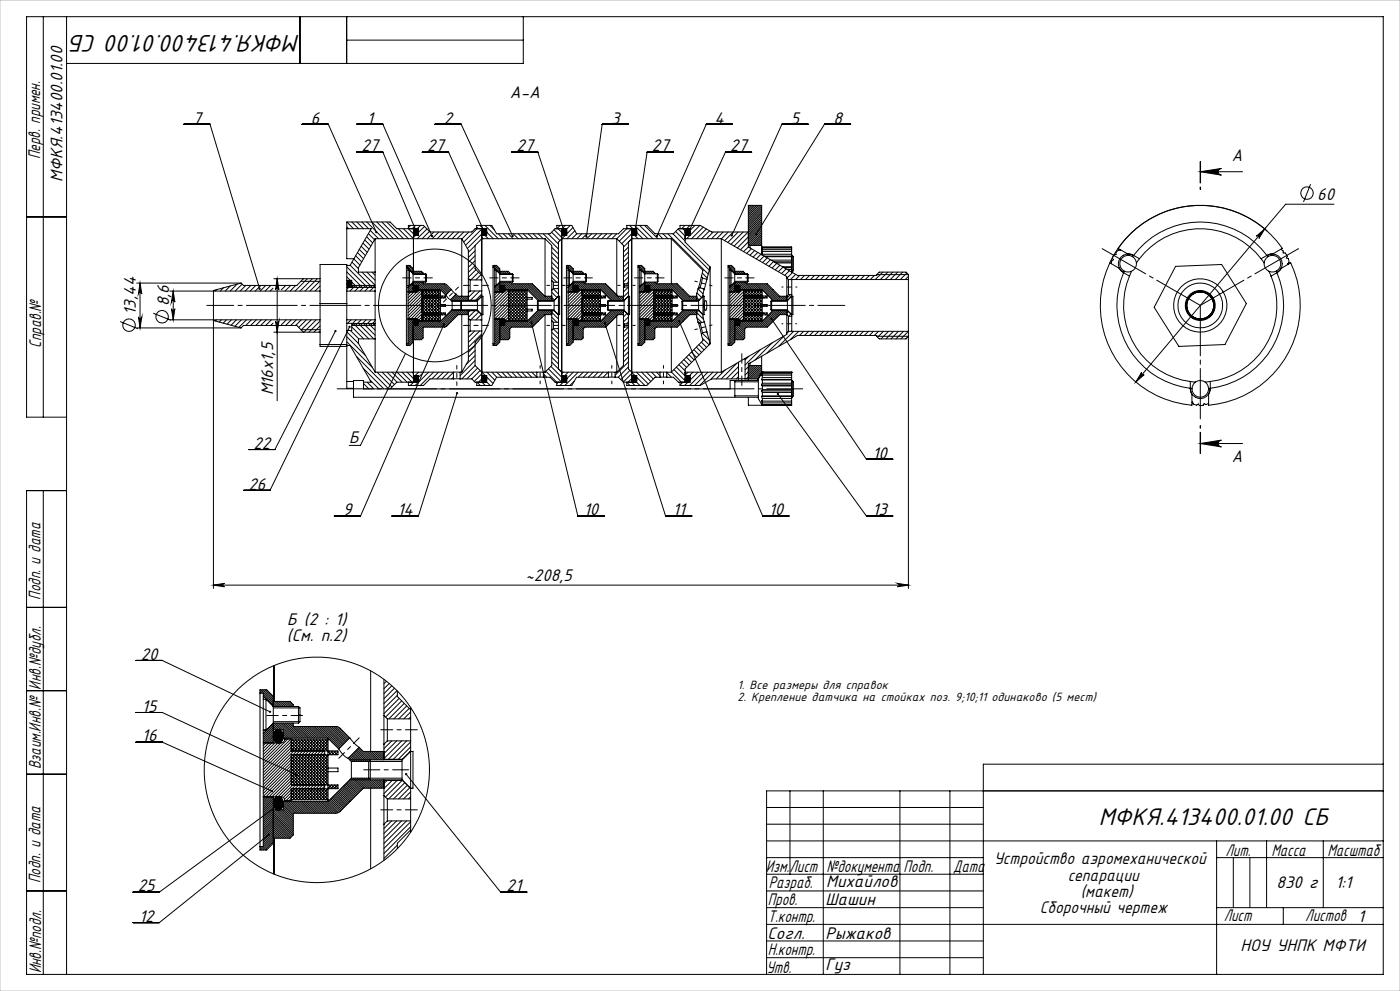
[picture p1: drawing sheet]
<svg xmlns="http://www.w3.org/2000/svg" width="420mm" height="297mm" viewBox="0 0 420 297" stroke-linecap="round" stroke-linejoin="round" font-family="sans-serif">
<defs><g id="words">
<g font-size="8">
<text x="90.1" y="10.5" transform="rotate(-180 90.1 10.5)">МФКЯ.413400.01.00 СБ</text>
<text x="329.6" y="247.4">МФКЯ.413400.01.00 СБ</text>
</g>
<g font-size="5.6">
<text x="152.9" y="29.5">А-А</text>
<text x="57.8" y="37">7</text>
<text x="93.3" y="37">6</text>
<text x="110" y="37">1</text>
<text x="133.2" y="37">2</text>
<text x="183.4" y="37">3</text>
<text x="214.4" y="37">4</text>
<text x="237.3" y="37">5</text>
<text x="250" y="37">8</text>
<text x="12" y="47.7" transform="rotate(-90 12 47.7)">Перв. примен.</text>
<text x="108.4" y="45.4">27</text>
<text x="128.1" y="45.4">27</text>
<text x="154.9" y="45.4">27</text>
<text x="195.6" y="45.4">27</text>
<text x="219.1" y="45.4">27</text>
<text x="369.6" y="48.1">А</text>
<text x="18.8" y="54.6" transform="rotate(-90 18.8 54.6)">МФКЯ.413400.01.00</text>
<text x="395.2" y="59.9">60</text>
<text x="40.8" y="94.4" transform="rotate(-90 40.8 94.4)">13,44</text>
<text x="50.7" y="91.9" transform="rotate(-90 50.7 91.9)">8,6</text>
<text x="12.4" y="104.2" transform="rotate(-90 12.4 104.2)">Справ.№</text>
<text x="81.9" y="118.5" transform="rotate(-90 81.9 118.5)">M16х1,5</text>
<text x="76" y="134.5">22</text>
<text x="104.8" y="132.7">Б</text>
<text x="261.7" y="137.4">10</text>
<text x="369.6" y="138.4">А</text>
<text x="74.5" y="146.7">26</text>
<text x="103" y="154.4">9</text>
<text x="119.2" y="154.4">14</text>
<text x="175.1" y="154.4">10</text>
<text x="201.8" y="154.4">11</text>
<text x="230.6" y="154.4">10</text>
<text x="261.7" y="154.4">13</text>
<text x="12.2" y="179.8" transform="rotate(-90 12.2 179.8)">Подп. и дата</text>
<text x="157.7" y="174.1">~208,5</text>
<text x="86.1" y="187.2">Б (2 : 1)</text>
<text x="42.2" y="197.7">20</text>
<text x="86.1" y="192.1">(См. п.2)</text>
<text x="12.2" y="206.7" transform="rotate(-90 12.2 206.7)">Инв.№дубл.</text>
<text x="42.6" y="213.3">15</text>
<text x="42.6" y="222.2">16</text>
<text x="12.3" y="230.5" transform="rotate(-90 12.3 230.5)">Взаим.Инв.№</text>
<text x="367.7" y="256.7">Лит.</text>
<text x="381.4" y="256.7">Масса</text>
<text x="398.2" y="256.7">Масштаб</text>
<text x="229.7" y="261.3">Изм.Лист</text>
<text x="247.9" y="261.3">№документа</text>
<text x="271.1" y="261.3">Подп.</text>
<text x="285.9" y="261.3">Дата</text>
<text x="298.3" y="259">Устройство аэромеханической</text>
<text x="320.3" y="263.9">сепарации</text>
<text x="12.1" y="264.7" transform="rotate(-90 12.1 264.7)">Подп. и дата</text>
<text x="41.4" y="267.1">25</text>
<text x="152" y="267.1">21</text>
<text x="230.7" y="266.2">Разраб.</text>
<text x="247.9" y="265.9">Михайлов</text>
<text x="324.3" y="268.8">(макет)</text>
<text x="383" y="266">830 г</text>
<text x="400.7" y="266">1:1</text>
<text x="230.3" y="271.3">Пров.</text>
<text x="247.6" y="271.1">Шашин</text>
<text x="311.9" y="273.7">Сборочный чертеж</text>
<text x="41.7" y="276.3">12</text>
<text x="230.2" y="281.5">Согл.</text>
<text x="230.3" y="276.4">Т.контр.</text>
<text x="247.6" y="281.5">Рыжаков</text>
<text x="367.1" y="276.2">Лист</text>
<text x="391.6" y="276.2">Листов 1</text>
<text x="230.3" y="286.4">Н.контр.</text>
<text x="372.1" y="285.1">НОУ УНПК МФТИ</text>
<text x="12.3" y="291.7" transform="rotate(-90 12.3 291.7)">Инв.№подл.</text>
<text x="229.9" y="291.5">Утв.</text>
<text x="247.6" y="290.9">Гуз</text>
</g>
<g font-size="4">
<text x="221.2" y="206.5">1. Все размеры для справок</text>
<text x="221.2" y="210">2. Крепление датчика на стойках поз. 9;10;11 одинаково (5 мест)</text>
</g>
</g></defs>
<g fill="none" stroke="#000" stroke-width=".3">
<path d="M13 5v120M20 5v287M90 5v14M104 12h53M104 5v14M157 5v14h-137M55.1 37.2h7.9l14.9 49.3M90.6 37.2h7.9l14.4 32.4M107 37.2h7.9l14.7 33.6M130.5 37.2h7.9l15.4 33.5M188.6 37.2h-7.9l-4.8 33.7M219.7 37.2h-7.8l-14.8 33.5"/>
<path d="M242.5 37.2h-7.9l-15.1 33.4M255.2 37.2h-7.9l-20.5 33M107 45.6h7.9l10.1 24M126.7 45.6h7.9l10.8 24.2M153.5 45.6h7.9l8 24.1M202 45.6h-7.9l-3.6 23.9M225.5 45.6h-7.9l-11.1 24.1M360.1 51.5l6.3-1a1.01 1.01 0 0 0-.9 1 1.01 1.01 0 0 0 .9 1zM360.1 51.5h12.7M393.2 55.2l-2.1 5.3M8 65h12M96 79.3h8v24.5h-8z"/>
<path d="M104 68.5v9h2.2M104 68.5v-2h13l2 2h6.5v2.1h-1.5M104 68l.6 .5M104 80l6.2 6.1M104 68.5h7.4l-6.4 11h-1M104.1 66.5l1.9 2M105.1 79.5l6.6 6.6M105.6 66.5l2 2M105.6 78.6l1.9 1.9M106 77.5v.3M106.2 77.6l1.8 1.8M106.7 76.7l1.8 1.8"/>
<path d="M107.1 66.5l1.9 2M107.2 75.7l1.9 1.8M107.8 74.8l1.8 1.8M108.3 73.8l1.9 1.8M108.5 66.5l2.1 2M108.9 72.9l1.8 1.8M109.4 71.9l1.9 1.8M110 71l1.8 1.8M110 66.5l5 5M110.5 70l1.9 1.9M111.1 69.1l2.5 2.4M111.5 66.5l5.1 5"/>
<path d="M112.5 71.5v10.1M112.5 71.5l-5 8.7v1.4h5M112.5 71.5h26M113 66.5l5 5M114.5 66.5l5 5M116 66.5l5 5M119.5 68.5l3 3M121 68.5l3 3M122 79.5l-.1 .2M122.6 79.5l-.5 .5M123 79.7l-.6 .6M123.2 67.6l-.7 .6"/>
<path d="M123.3 79.9l-.7 .8M124 68.5h.1M124 71.5v9.7M124 70.1l-1.5-1.6v-.9h4.5l2 1.9h12.5l1-1h3.5v2.1h-1.5M124 68.5v3M124.1 69.2l1.1 1.1M124.1 69l.5-.4 .9 .9M124.3 68.8a.92 .92 0 0 1 1.2 .4 .92 .92 0 0 1-.3 1.2 .94 .94 0 0 1-1.2-.4 .94 .94 0 0 1 .3-1.2zM124.3 68.8l1.1 1.2M124.7 70.6l-.7 .6M124.7 67.6l-1 .9M125.1 68.6l-1.1 1.1 .9 .9 .6-.7"/>
<path d="M125.4 68.9l-1.2 1.2M125.5 69.3l-1.1 1.1M126.2 67.6l-1 .9M127.4 67.9l-1.9 1.8M128.1 68.6l-2.9 2.9M128.8 69.4l-2.2 2.1M130.2 69.5l-2 2M131.7 69.5l-2.1 2M133.1 69.5l-1.9 2M134.7 69.5l-2.1 2M136.1 69.5l-1.9 2M137.7 69.5l-2.1 2"/>
<path d="M138.5 71.5v17.3M138.5 71.5l2 3.5v8.4M139.1 69.5l-2 2M140.7 69.5l-2.1 2.1M142.5 79.6l-2 2M142.5 78.1l-2 2M142.5 76.6l-2 2M142.5 75.1l-2 2M142.5 73.7l-2 1.9M143 68.1l.5 .4M143 68.5v-.9h4.5l1.5 2.5h16l1.5-1.6h3.5M143.1 68.5l-4 4.1"/>
<path d="M144 67.6l1 .9M144.5 71.5v11M144.5 71.1l.5 .4M144.5 70.1l-4.3 4.4M144.5 68.6l-4.8 4.9M144.5 69.4l1.1 1M144.5 71.5h19M144.5 68.5v3M144.5 71.5l-2 2.1v6.9l2 2M144.6 70.1l.5 .4M144.7 69l1.2 1.2M144.8 68.8a.93 .93 0 0 1 1.3 .5 .93 .93 0 0 1-.7 1.2 1.01 1.01 0 0 1-.9-.6 1.01 1.01 0 0 1 .3-1.1z"/>
<path d="M144.9 68.7l1.1 1.1M145.1 70.5l.9-.9 2 1.9M145.5 67.6l4 3.9M145.5 70.6l1 .9M145.7 68.8l-1.1 1.1M145.9 69.1l-1.1 1.2M146 69.2l-.7-.7-.8 .9M147 67.6l1.3 1.3M148.4 79.5l-.5 .5M148.9 79.6l-.5 .5M148.9 79.5h-1v.5M148.9 79.5l1 1v1.6"/>
<path d="M149.2 79.8l-.7 .8M149.5 70.1l1.5 1.4M151 70.1l1.5 1.4M152.5 70.1l1.5 1.4M154 70.1l1.5 1.4M155.5 70.1l1.5 1.4M157 70.1l1.5 1.4M158.4 70.1l1.5 1.4M159.9 70.1l1.5 1.4M161.4 70.1l1.5 1.4M162.9 70.1l4.6 4.5M163.5 71.5v17.3"/>
<path d="M163.5 71.5l2 2.1v10.5M164.4 70.1l3.1 3M165.5 69.6l2.5 2.5M165.5 74.1l2 2M165.5 75.6l2 2M165.5 77.1l2 2M165.5 78.6l2 2M166.2 68.9l2.3 2.3M167 68.5v-.9h4.5l1.5 2.5h12.5l1.5-1.6h4v2.1h-1.5M167.4 68.5l1.1 1.1M168.1 67.6l-1 .9M168.5 71.5v40"/>
<path d="M168.5 71.5h16.5M168.5 68.5v3M168.5 71.5l-1 1.1v12M168.6 69.3l1.1 1.1M168.7 68.9l1.2 1.2M168.8 68.8a.9 .9 0 0 1 1.2 .3 .9 .9 0 0 1-.2 1.2 .9 .9 0 0 1-1.3-.3 .9 .9 0 0 1 .3-1.2zM169 68.6l1 1M169.5 68.6l-1 .9M169.5 68.6l.4 .3M169.6 70.6l-1 .9M169.6 67.6l-1 .9M169.8 68.8l-1.2 1.2"/>
<path d="M170 69.2l-1.2 1.1M170 69.7l-.8 .9-.6-.7M170 68.5v2.1h-1.5M170.3 79.5l-.4 .4M170.9 79.5l-.5 .5M171.1 67.6l-1.1 1M171.2 79.8l-.7 .7M171.9 68.2l-1.9 1.9M172.5 69.1l-2.4 2.4M173.1 70.1l-1.5 1.4M174.6 70.1l-1.5 1.4M176.1 70.1l-1.5 1.4"/>
<path d="M177.6 70.1l-1.6 1.4M179 70.1l-1.4 1.4M180.6 70.1l-1.6 1.4M182 70.1l-1.4 1.4M183.6 70.1l-1.6 1.4M185 71.5v16.9M185 70.1l-1.4 1.4M185 71.5l2 2.1v11.2M188 68.2l.4 .3M188.5 78.5l-1.5 1.5M188.5 77l-1.5 1.5M188.5 75.5l-1.5 1.5"/>
<path d="M188.5 74l-1.5 1.5M188.9 67.6l1 .9M189.5 71.5v40M189.5 71.5l-2.5 2.5M189.5 70.1l-3 3M189.5 71.5v-3l-3.7 3.8M189.5 71.2l.4 .3M189.5 69.5l1 1M189.5 71.5h11.9M189.5 71.5l-1 1.1v12.5M189.5 69.3l.8-.8 .7 .8M189.6 69l1.2 1.2"/>
<path d="M189.8 68.8a.92 .92 0 0 1 1.3 .4 .92 .92 0 0 1-.5 1.2 .92 .92 0 0 1-1.1-.4 .92 .92 0 0 1 .3-1.2zM189.9 68.7l1.1 1.1M190.4 67.6l4 3.9M190.4 70.6l1 .9M190.7 68.7l-1.2 1.1M190.8 70.3l-.1 .1M190.9 69l-1.2 1.2M191 69.7l1.9 1.8M191 69.5l-1 1M191.6 79.5l-.2 .3M191.9 67.6l4 3.9M192.2 79.5l-.5 .5"/>
<path d="M192.6 79.7l-.7 .7M192.9 80l-.7 .7M193.4 67.6l4 3.9M197.4 70.1l1.5 1.4M198.9 70.1l1.5 1.4M200.3 70.1l12.2 12.1M201.4 71.5v13.6M201.4 71.5l9.5 9.5-.5 1.8M201.9 70.1l10.9 10.9M202.7 69.4l2.8 2.8M203.4 68.6l2.1 2.1M204 68.5v-.9h6l3.5 1.9h11"/>
<path d="M204.9 68.5l.6 .7M205.5 67.6l-1 .9M205.5 70.6h1.5v-2.1h-3.5l-1.5 1.6h-5.5l-2.5-2.5h-6v.9l-3 3M205.5 71.5h10.9M205.5 68.5v4.1l7.5 7.4M205.6 69.8l.7 .8M205.6 69.2l1.1 1.2M205.7 68.9l1.2 1.2M205.9 68.7a.9 .9 0 0 1 1.1 .8 .9 .9 0 0 1-1.1 .9l-.4-.7zM206 68.6l1 1M206.5 68.6l-1 1M206.8 68.9l-1.2 1.1"/>
<path d="M207 70.6l-1 .9M207 69.2l-1.2 1.2M207 67.6l-1 .9M207 69.8l-.8 .8M208.5 67.6l-1.5 1.4M210 67.6l-3 2.9M211 68.1l-3.5 3.4M211.9 68.6l-2.9 2.9M212.9 69.2l-2.4 2.3M214 69.5l-2 2M215.5 69.5l-2 2M216.4 71.5v40"/>
<path d="M216.4 71.5l19.6 11.4v.4M217 69.5l-2 2M218.5 69.5l-2.1 2.1M218.6 79.5l-.2 .2M219.1 79.5l-.5 .5M219.6 79.7l-.7 .6M219.9 80l-.8 .7M220 69.5l-2.6 2.6M221.5 69.5l-3.2 3.2M223 69.5l-3.7 3.7M224.4 69.5l-4.2 4.3M224.5 74l-1.4 1.4"/>
<path d="M224.5 71l-3.3 3.3M224.5 74l13 7.6M224.8 61.6l-.3 .2M225 73.6v.7M225 73.6h3.5M225.4 61.6l-.9 .8M225.4 74.6l-1.4 1.3M225.9 61.6l-1.4 1.4M226.4 75.1l-1.4 1.4M226.4 61.6l-1.9 1.9M227 61.6l-2.5 2.5M227.3 75.7l-1.4 1.3"/>
<path d="M227.6 61.6l-3.1 3M228.1 61.6l-3.6 3.6M228.3 76.2l-1.4 1.4M228.5 73.6v2.7M228.5 73l-.6 .6M228.5 68.5l-6.4 6.4M228.5 66.8l-4 4M228.5 67.4l-4 4M228.5 64l-4 4M228.5 69.6l-3.7 3.7M228.5 61.8l-4 4M228.5 63.5l-4 3.9"/>
<path d="M228.5 62.3l-4 4M228.5 62.9l-4 4M228.5 64.6l-4 4M228.5 65.1l-4 4M228.5 65.7l-4 4M228.5 66.2l-4 4.1M228.5 67.9l-4 4M228.5 69.1l-4 4 .5 .5M228.5 70.2l-3.4 3.4M228.5 70.7l-2.8 2.9M228.5 71.3l-2.3 2.3M228.5 71.9l-1.7 1.7"/>
<path d="M228.5 72.4l-1.1 1.2M228.5 73.6v-12h-4v12.4M228.7 74l8.8 .1M228.7 75.3v.9M228.7 74l-.2 .4M228.7 74.8l-.2 .5M228.7 75.3l-.3 .1M228.7 76.2l-.1 .2M228.7 76.2h8.8M228.7 75.3h8.8M228.7 74.8h8.8M229.5 76.9h8"/>
<path d="M230.2 77.3l-1.4 1.4M231.1 77.9l-1.4 1.3M231.4 78h6.1M232.1 78.4l-1.4 1.4M232.2 78.5h5.3M232.8 78.8h4.7M233 78.9l-1.4 1.4M234 79.5l-1.4 1.4M234.7 79.9h2.8M237.5 74.3h-8.8v.5M237.5 78.8v1.1M237.5 76.9v1.1"/>
<path d="M237.5 75.3v.9M237.5 74.3v.5M237.5 76.8h-8.3l-1.4 1.3M237.5 76.5h.1M237.5 74.1v.2M237.5 74.8v.5M237.5 76.2v.7M237.5 78v.8M237.5 79.9v.8M237.6 76.5a1.24 1.24 0 0 1 .4 1.5v1.9a1.6 1.6 0 0 1-.4 1.7M237.6 76.5v5.1M333 78.8a30 30 0 0 0 24.6 42.7v-3.3l-.5-1.8"/>
<path d="M333 78.8l2.7 1.6 1.4 1.3M336.2 74.9v.2l-.6-.2-.8 .8v.6h-.6l-.1 .3a1 1 0 0 0-.1 1.3l-.5 .3-.1 .9M340 76.6a2.92 2.92 0 0 0-4.1 1 2.92 2.92 0 0 0 1.2 4.1M340.1 76.5l-1-.4h-.9l-2.8-1.7a30 30 0 0 1 49.3 0l-2.8 1.7h-.8l-1 .4M340.1 76.5a25 25 0 0 1 40 0M340.1 76.5l1.7 1M340.1 76.5l-.3 .4M341.8 77.5a23 23 0 0 1 36.5 0M341.8 77.5l-.9 1.3M352.7 79.8l13.8-.5 7.4 11.7-6.4 12.3-13.8 .5-7.4-11.7zM376.9 70.8l2.5-2.2-1.7 2.9a.52 .52 0 0 0-.1-.7 .52 .52 0 0 0-.7 0zM378.3 77.5l.9 1.3"/>
<path d="M380.1 76.5l-1.8 1M380.1 76.5l.3 .4M380.1 76.6a2.92 2.92 0 0 1 4.2 1 2.92 2.92 0 0 1-1.3 4.1M380.2 69.3a30 30 0 0 0-47.2 9.5M384.2 74.7l.8 .5v.6h.6l.6 1-.3 .5 .6 .2 .2 1-.4 .6 .1 .1M400.2 61.2h-14.5l-45 53.3M36.1 96.4l5.3 2.1M41 84.8h31.3M41 98.3h31.3M41.5 95a.51 .51 0 0 0 .5 .4 .51 .51 0 0 0 .5-.4l-.5 3.3zM42 84.8l.5 3.3a.51 .51 0 0 0-.5-.4 .51 .51 0 0 0-.5 .4zM42 84.8v13.5"/>
<path d="M46 93.9l5.3 2.1M50.9 87.2h45.1M50.9 95.8h45.1M51.4 92.5a.51 .51 0 0 0 .5 .5 .51 .51 0 0 0 .6-.5l-.5 3.3zM52 87.2l.5 3.4a.51 .51 0 0 0-.6-.5 .51 .51 0 0 0-.5 .5zM52 87.2v8.6M64 96.1l8.3 2.2M64.9 95.8l-.3 .4M65 86.8l-.4 .4M66.4 95.8l-.6 .7M67.1 86.2l-1 1M67.9 95.8l-.9 1"/>
<path d="M69.1 85.7l-1.5 1.5M69.4 95.8l-1.3 1.4M70.9 95.8l-1.6 1.7M71.2 85.1l-2.2 2.1M72.3 84.8l-8.3 2.3v89.3M72.3 98.3l.7-.8h16l2 2.1M72.4 95.8l-1.9 2M72.6 85.2l-2 2M73.7 85.5l-1.7 1.7M73.9 95.8l-2.2 2.3M75.2 85.5l-1.6 1.7M75.4 95.8l-1.7 1.7"/>
<path d="M76.7 85.5l-1.7 1.7M76.9 95.8l-1.7 1.7M78.2 85.5l-1.6 1.7M78.4 95.8l-1.7 1.7M79.7 85.5l-1.7 1.7M79.9 95.8l-1.7 1.7M81.2 85.5l-1.7 1.7M81.4 95.8l-1.7 1.7M81.9 96.8l-.7 .7M81.9 86.4l-.9 .8M82.2 83.5h13.8M82.2 99.6h13.8"/>
<path d="M82.7 96.2a.51 .51 0 0 0 .5 .5 .51 .51 0 0 0 .5-.5l-.6 3.4zM83.1 83.5l.6 3.4a.51 .51 0 0 0-.5-.6 .51 .51 0 0 0-.5 .6zM83.1 83.5v36.6M85.7 85.5l-1.3 1.4M85.9 95.8l-1.5 1.5M87.2 85.5l-1.7 1.7M87.4 95.8l-1.7 1.7M88.7 85.5l-1.7 1.7M88.9 95.8l-1.7 1.7M90.3 84.3h5.8M90.3 98.8h5.8M90.4 95.8l-1.7 1.7"/>
<path d="M91 83.5l-2 2h-16l-.7-.7M91.9 95.8l-2.3 2.3M92.2 83.5l-3.7 3.7M93.4 95.8l-3.1 3.1M93.7 83.5l-3.7 3.7M94.9 95.8l-3.7 3.8M95.2 83.5l-3.7 3.7M96 99.2l-.3 .4M96 96.2l-3.3 3.4M96 97.7l-1.8 1.9M96 87.2h.1M96 85.7l-1.5 1.5"/>
<path d="M96 84.2l-3 3M96 91h8M100.6 99.2l-18.1 35.5h-7.9M104 85.1l1.1 1M104 87.2h8.5M104 95.8h8.5M104 99.4l3.6 3.6M104 81.5l4.7 4.6M104 83l1.1 1M104 84h1.5v2.2l.7-.7M104 96.9h1.5M104.1 84.6l1.2 1.2"/>
<path d="M104.2 85.8l.3 .3M104.3 84.3a.88 .88 0 0 1 1.1 .1 .88 .88 0 0 1 0 1.2 .78 .78 0 0 1-1 .4 .78 .78 0 0 1-.4-1.1zM104.4 84.2l1.1 1.2M104.6 86.2l-.6 .5M104.7 84.1l-.6 .5M104.7 84.1l.8 .7M104.9 98l-23.9 49h-7.9M105.1 84.2l-1.1 1.1M105.1 99.1l2.5 2.5M105.3 95.8l-1 1.1M105.4 84.5l-1.2 1.2M105.5 85.5l-.7 .6"/>
<path d="M105.5 85.5h7M105.5 97.5h7M105.5 84.9l-1.1 1.1M105.5 86l.2 .1M105.5 98l3.6 3.6M105.5 84.5l1.7 1.6M105.5 96.9l.7 .6M105.5 96.9v2.2h-1.5M105.5 96.9h7M106 96.9l4.6 4.7M106.7 85.5l-1.7 1.7M106.9 95.8l-1.2 1.2"/>
<path d="M107.5 96.9l4.6 4.7M108.2 85.5l-1.7 1.7M108.3 95.8l-1.7 1.7M108.6 81.6l3.9 3.9M109 96.9l3.5 3.6M109.7 85.5l-1.7 1.7M109.9 95.8l-1.7 1.7M110.1 81.6l2.4 2.4M110.5 96.9l2 2.1M111.2 85.5l-1.7 1.7M111.3 95.8l-1.7 1.7M111.6 81.6l.9 .9"/>
<path d="M111.9 85.5l.6 .7h-8.5M112 96.9l.5 .6M112.3 85.9l-1.4 1.3M112.5 87.2v8.6M112.5 87.2h.1M112.5 96.2l-1.4 1.3M112.5 96.9l-.6 .6M112.5 81.6v5.6M112.5 95.8v5.8M121.9 80v23M121.9 80v-.5h1l1 1v1.6M121.9 80h.5v.5"/>
<path d="M122.4 80.5v.5M122.4 85.6v.5M122.4 81v4.5M122.4 85.5h.4M122.4 97.1l1.5-1.5v6.9l-1 1h-1v-.5M122.4 87.5h2.7M122.4 86.1v16.9h-.5M122.4 80.5l1.5 1.4M122.4 85.5v.1M122.4 81h.4M122.4 85.6h.4M122.8 95.6l-.4 .4"/>
<path d="M122.8 85.5h.1M122.8 81v4.5M122.8 81l1.1 1.1M123.3 87.5l-.9 .9M123.4 95.6l-1 1M123.6 80.2l-.7 .8M123.9 80.5l-.7 .7M123.9 84.6h.1M123.9 81.9h.1M123.9 82.1v2.5M123.9 82.3h4M123.9 84.3h4"/>
<path d="M123.9 85.5h1.5v1.3M123.9 84.7l1.5 1.5M123.9 85.3l.3 .2M123.9 96.5l3 3M123.9 97.6l3 3M123.9 98.2l3 3M123.9 98.8l2.8 2.7M123.9 99.3l2.5 2.5M123.9 99.9l1.9 1.9M123.9 81.3l.7 .8M123.9 81.9l.1 .2M123.9 98.4l-1.5 1.5"/>
<path d="M123.9 87.2l-.3 .3M123.9 86.1l-1.4 1.4M123.9 85.5l-1.5 1.5M123.9 84.9l-1.5 1.5M123.9 96.2l-1.5 1.5M123.9 97.3l-1.5 1.5M123.9 97.9l-1.5 1.4M123.9 99l-1.5 1.5M123.9 99.6l-1.5 1.4M123.9 81.6l-.2 .2M123.9 81l-.5 .5M123.9 86.4l1.1 1.1"/>
<path d="M123.9 82.1h3.8M123.9 84.6h3.8M123.9 84.6l-1.5 1.5M123.9 81.3h2.5l.5 .8M123.9 84.6v2.9M124 96.1l1.2 1.2M124.1 86l1.2 1.2M124.1 85.9a.81 .81 0 0 1 1.1-.1 .81 .81 0 0 1 .2 1.1 .8 .8 0 0 1-1.1 .5 .8 .8 0 0 1-.3-1.2zM124.1 85.9l.2-.2 1.1 1.1M124.2 87.5l-1.8 1.7M124.2 95.8a.87 .87 0 0 1 1.2 .2 .87 .87 0 0 1-.2 1.2 .85 .85 0 0 1-1.2 0 .85 .85 0 0 1 .1-1.3zM124.2 95.7l2.7 2.7"/>
<path d="M124.3 84.6l1 .9M124.4 97.4l1-1.1 1.7 1.7M124.4 97.5l2.5 2.6M124.4 81.3l.8 .8M124.5 95.6l-.5 .5M124.6 95.6l.8 .7M124.9 84.6l2.2 2.2M125 85.6l-2 1.9M125 81.3l.7 .8M125.1 87.5l-2.7 2.6M125.2 85.9l-1.2 1.2 .5 .4M125.3 96l-1.2 1.2"/>
<path d="M125.3 97l-.5 .5M125.4 86.9l-.7 .7M125.4 86.8h6.7v.3M125.4 96.3v1.2h-1.5M125.4 85.7l1.1 1.1M125.4 97.5l1.5 1.5M125.4 84.6l2.3 2.2M125.4 96.3h6.7M125.6 81.3l.7 .8M125.6 87h.1M125.6 87v.3l-.5 .2M125.6 87h1v1.7h5v.6"/>
<path d="M125.9 96.3l1.8 1.7M126 84.6l2.2 2.2M126 86.8l-.6-.6-1.1 1.2M126.1 81.3l.8 .8M126.5 96.3l1.8 1.7M126.5 84.6l.4 .3M126.5 87l-4.1 4M126.6 93.6l.2 .2M126.6 92.7l1.1 1.1-.5 .6M126.6 91.8l2 2M126.6 90.9l2.9 2.9-2.2 2.3M126.6 90l3.8 3.8"/>
<path d="M126.6 95.4l.7 .7M126.6 88.2l.5 .5M126.6 87.3l1.4 1.4M126.6 88.6l-4.2 4.2M126.6 96.1h5.5M126.6 88.7h5.5M126.6 87.1h5.5M126.8 89.3l4.5 4.5-2.2 2.3M126.9 84.6v.5h6.6l1.9 1.6M127 85.1l1.8 1.7M127.1 96.3l1.7 1.7M127.2 94.4l-1.6 1.6"/>
<path d="M127.2 87.1l1.7 1.6M127.3 87.1l-4.9 4.8M127.4 94.4l1.7 1.7M127.5 88.7l-5.1 5M127.6 85.1l1.8 1.7M127.6 96.3l1.8 1.7M127.7 82.1v2.5M127.7 89.3l4.4 4.4M127.7 82.1l.2 .2M127.9 82.3v2M127.9 84.3l-.2 .3M128.1 94.4l-1.8 1.7"/>
<path d="M128.2 85.1l1.7 1.7M128.2 87.1l1.6 1.6M128.2 96.3l1.8 1.7M128.2 87.1l-1.6 1.5M128.3 94.4l1.7 1.7 1.7-1.7M128.3 88.7l-5.9 5.9M128.6 93.8l-.5 .6M128.7 85.1l1.8 1.7M128.8 96.3l1.7 1.7M129 87.1l1.7 1.6M129.1 87.1l-1.6 1.6M129.2 94.4l1.7 1.7"/>
<path d="M129.2 88.7l-.5 .6M129.3 85.1l1.8 1.7M129.3 96.3l1.8 1.7M129.5 89.3l2.6 2.6M129.9 85.1l1.7 1.7M129.9 94.4l-1.7 1.7-1.6-1.6M129.9 96.3l1.7 1.7M130 87.1l1.6 1.6M130 87.1l-1.6 1.6M130.1 94.4l1.7 1.7 .3-.4M130.1 88.7l-6.8 6.9M130.4 85.1l3.4 3.3"/>
<path d="M130.4 93.8l-.5 .6M130.5 96.3l1.7 1.7M130.8 87.1l1.3 1.2M130.9 87.1l-1.6 1.6M131 85.1l3.1 3M131 96.3l1.8 1.7M131 94.4l1.1 1.1M131 88.7l-.5 .6M131.3 89.3l.8 .8M131.6 85.1l2.7 2.7M131.6 96.3l1.7 1.7M131.6 93.8v.6h-5v1.7h-1l-.4-.5h-2.8"/>
<path d="M131.6 89l-9.2 9.2M131.8 87.1l.3 .3M131.8 87.1l-1.6 1.6M131.9 94.4l.2 .2M132.1 89.3h.1M132.1 93.8h.1M132.1 96.1v.2M132.1 91.3h1.5v.5h-1.5M132.1 96.3l1.6 1.6M132.1 85.1l2.5 2.5M132.1 90.3l-3.4 3.5M132.1 93.9l.7 .5"/>
<path d="M132.1 92.8l-3.4-3.5-6.3 6.2M132.1 87.6l-1 1.1M132.1 91l-1.6-1.7-6.3 6.3M132.1 88.5l-.1 .2M132.1 89.4l-4.3 4.4M132.1 91.2l-2.5 2.6M132.1 92.1l-1.6 1.7M132.1 93l-.7 .8M132.1 94.8l-1.2 1.3M132.1 88.7h1.5v.6h-7v4.5h7v.6M132.1 87.1v9M132.4 96l1.7 1.7"/>
<path d="M132.5 88.7l.6 .6M132.7 95.7l1.6 1.7M132.7 85.1l2.2 2.2M132.8 88.7l-.5 .6M133 95.5l1.6 1.6M133.2 97.2l-25 57.5h-7.9M133.2 85.1l1.9 1.9M133.2 95.2l1.7 1.6M133.4 88.7l.2 .2M133.5 94.9l1.7 1.7M133.6 94.4h-7M133.6 88.8l-.4 .5"/>
<path d="M133.6 94.3l-.5-.5-.5 .6M133.6 94.2l-.1 .2M133.8 94.6l1.7 1.7M134.1 94.3l1.6 1.7M134.4 94l1.6 1.7M134.7 93.8l1.6 1.6M134.9 93.5l1.7 1.6M135.2 89.8l.5 .5M135.2 93.2l1.7 1.7M135.4 90.1h7.8M135.4 93.1h7.8M135.4 86.7l1.4 1.5"/>
<path d="M135.4 86.7l-1.7 1.7 1.4 1.4M135.5 89.5l.7 .8M135.5 92.9l1.7 1.7M135.6 90.3v2.5M135.6 90.3h7.6M135.6 92.8h7.6M135.6 92.8l-3.5 3.5M135.7 89.2l1.1 1.1M135.9 92.8l1.5 1.5M136 89l1.3 1.3M136.3 88.7l1.6 1.6M136.5 92.8l1.5 1.5"/>
<path d="M136.6 88.4l1.8 1.8M136.8 88.2l.6 .6h3.1M136.8 88.2l-1.7 1.6M137.1 92.8l1.4 1.5v17.2M137.4 94.3l-3.8 3.7h-6.7v3.3l-.5 .5h-2.5l-1.7 1.7M137.4 94.3h3.1M137.5 88.8l1.3 1.3M137.6 92.8l1.5 1.5M138.1 88.8l1.2 1.3M138.2 92.8l1.5 1.5M138.2 92.8v-2.5l.3-.2v3M138.6 88.8l1.3 1.3"/>
<path d="M139 93.1l1.2 1.2M139.6 93.1l.9 .9M139.8 88.8l.7 .7M140.1 93.1l.4 .4M140.3 88.8l.2 .2M140.5 95.4v4.3M140.5 83.4v4.3M140.5 87.7v2.4l-1.3-1.3M140.5 90h2.8M140.5 93.1h2.8l1.2 1.2M140.5 93.1v2.3M140.5 99.7v8.4l-2 3.4"/>
<path d="M140.5 95.4l.5 .5M140.5 83.4l.5 .5M141 93.1l-.5 .5M141 95.9v3.3M141 83.9v3.3M141 87.2h3.5M141 95.9h3.5M141 87.2l-.5 .5M141 99.2h3.5M141 83.9h3.5M141 99.2l-.5 .5M142.4 99.2l-1.9 1.9"/>
<path d="M142.5 87.2l-2 1.9M142.5 93.1l-2 2M142.8 80.8l-2.3 2.3M143.2 90.1v3M143.2 93.1l1.2 1.1M143.6 81.6l-2.3 2.3M143.7 93.5l-2.5 2.4M143.9 99.2l-3.4 3.4M143.9 87.2l-2.7 2.8M144.3 82.3l-1.6 1.6M144.4 94.2l.1 .1M144.4 88.9h.1"/>
<path d="M144.4 94.2l-1.7 1.7M144.5 95.9v3.3M144.5 83.9v3.3M144.5 88.8v5.5M144.5 88.8h.4v5.5h-.4M144.5 95.6l-.3 .3M144.5 88.1l-1.8 1.9M144.5 83.6l-.2 .3M144.5 88.8l-1.3 1.3M144.5 82.5v1.4M144.5 87.2v1.6M144.5 94.3v1.6"/>
<path d="M144.5 99.2v1.3M147.9 80v23M147.9 80h.5v.5M148.4 87.5h.1M148.4 80.5v.5M148.4 85.6v.5M148.4 81v4.5M148.4 85.5h.4M148.4 87.5h2.7M148.4 95.6h2.7M148.4 86.1v16.9h-.5M148.4 85.5v.1"/>
<path d="M148.4 80.5l1.5 1.4M148.4 81h.4M148.4 85.6h.4M148.6 95.6l-.2 .2M148.8 85.5h.1M148.8 81v4.5M148.8 81l1.1 1.1M149.2 95.6l-.8 .8M149.3 87.5l-.9 .9M149.5 80.1l-.7 .8M149.8 95.6l-1.4 1.3M149.8 80.4l-.7 .7"/>
<path d="M149.9 84.6h.1M149.9 81.9h.1M149.9 82.1v2.5M149.9 82.3h4M149.9 84.3h4M149.9 85.5h1.5v1.3h6.7M149.9 99l2.7 2.6M149.9 98.4l3 2.9M149.9 99.5l2.3 2.3M149.9 84.9l1.9 1.9M149.9 85.5h.1M149.9 96.7l3 3"/>
<path d="M149.9 97.8l3 3M149.9 81.6l.5 .5M149.9 86.5l-1 1M149.9 85.9l-1.5 1.5M149.9 85.3l-1.5 1.5M149.9 84.8l-1.5 1.5M149.9 96l-1.5 1.5M149.9 97.1l-1.5 1.5M149.9 97.7l-1.5 1.5M149.9 98.2l-1.5 1.5M149.9 98.8l-1.5 1.5M149.9 99.3l-1.5 1.6"/>
<path d="M149.9 99.9l-1.5 1.5M149.9 81.4l-.3 .3M149.9 80.8l-.6 .6M149.9 86.6l.9 .9M149.9 84.6l-1.5 1.5M149.9 82.1h3.8M149.9 84.6h3.8M149.9 95.6v6.9l-1 1h-1v-.5M149.9 81.3h2.5l.5 .8M149.9 84.6v2.9M150 96.2l1.1 1.1M150 86.1l1.2 1.2"/>
<path d="M150.1 85.9a.81 .81 0 0 1 1.1-.1 .81 .81 0 0 1 .2 1.1 .8 .8 0 0 1-1.1 .5 .8 .8 0 0 1-.3-1.2zM150.1 84.6l1 .9M150.2 95.8l1.1 1.2M150.2 95.8a.87 .87 0 0 1 1.2 .2 .87 .87 0 0 1-.2 1.2 .85 .85 0 0 1-1.2 0 .85 .85 0 0 1 .1-1.3zM150.2 85.8l1.2 1.1M150.2 97.5l2.7 2.8M150.2 87.5l-1.8 1.8M150.2 81.3l.8 .8M150.5 95.6l2.7 2.7M150.7 84.6l2.2 2.2M150.8 81.3l.8 .8M150.8 85.5l-.9 .9"/>
<path d="M150.9 95.6l-2.5 2.4M151.1 87.5l.5-.2v-.3h1v9.1h-1v-.3l-.5-.2M151.1 87.5l-2.7 2.7M151.2 85.8l-1.8 1.7M151.2 95.8l-1.2 1.2M151.2 84.6l2.3 2.2M151.3 97.5l1.6 1.6M151.4 81.3l.7 .8M151.4 86.1l-1.2 1.2M151.4 96.2l-1.2 1.2M151.4 85.9l1 .9M151.4 97.1l1.5 1.5"/>
<path d="M151.4 86.6l-.9 .9M151.4 96.8l-.8 .7M151.8 96.3l1.7 1.7M151.8 84.6l2.3 2.2M151.9 81.3l.8 .8M152.3 96.3l1.8 1.7M152.4 84.6l2.2 2.2M152.6 87l-4.2 4.1M152.6 88.2l5.5 5.5M152.6 92.7l3.4 3.4 2.1-2.1M152.6 90.9l5.2 5.2 .3-.4M152.6 95.4l.7 .7"/>
<path d="M152.6 93.6l2.5 2.5M152.6 91.8l4.3 4.3M152.6 90l5.5 5.5M152.6 89.1l5.5 5.5M152.6 87.3l5.5 5.5M152.6 96.1h5.5M152.6 87.1h5.5M152.9 96.3l1.8 1.7M152.9 84.6l.5 .5M152.9 98.6v2.7l-.5 .5h-2.4M153.3 87.1l4.8 4.8M153.4 87.1l-5 4.9"/>
<path d="M153.4 85.1l1.8 1.7M153.4 85.1h6.3l3.7 3.7h2.1M153.5 96.3l1.7 1.7M153.7 82.1v2.5M153.7 82.1l.2 .2M153.9 82.3v2M153.9 84.3l-.2 .3M154 85.1l1.8 1.7M154 96.3l1.8 1.7M154.2 87.1l3.9 3.9M154.3 87.1l-5.9 5.8M154.6 85.1l1.7 1.7"/>
<path d="M154.6 96.3l1.7 1.7M155.1 87.1l3 3M155.1 85.1l1.8 1.7M155.2 96.3l1.7 1.7M155.2 87.1l-6.8 6.7M155.7 85.1l1.7 1.7M155.7 96.3l1.7 1.7M156 87.1l2.1 2h1.5v.6h-1.5M156.1 87.1l-7.7 7.6M156.2 85.1l1.8 1.7M156.2 96.3l1.8 1.7M156.8 85.1l5 5"/>
<path d="M156.8 96.3l1.8 1.7M156.9 87.1l1.2 1.2M157 87.1l-8.6 8.5M157.4 85.1l4.9 5M157.4 96.3l1.7 1.7M157.8 87.1l.3 .3M157.9 87.1l-8.6 8.5M157.9 85.1l5 5M157.9 96.3l1.8 1.7M158.1 86.8v.3M158.1 96.1v.2M158.1 92.7h1.5v.5h-1.5"/>
<path d="M158.1 96.3h-6.7v1.2h-1.5M158.1 89.5l-6.5 6.5M158.1 87.7l-7.9 7.9M158.1 88.6l-7 7M158.1 90.4l-5.7 5.7M158.1 91.3l-4.7 4.8M158.1 92.2l-3.9 3.9-1.6-1.6M158.1 93.1l-2.9 3M158.1 94.9l-1.1 1.2M158.1 87.1v9M158.1 86.8l3.3 3.3M158.3 96.1l1.7 1.7"/>
<path d="M158.5 85.1l5 5M158.6 95.8l1.6 1.7M158.9 95.5l1.6 1.7M159 85.1l5 5M159.2 95.3l1.6 1.6M159.4 96.7l14 58h7.8M159.5 95l1.6 1.6M159.6 85.1l5 5M159.7 98h-6.3l-.5 .6M159.7 94.7l1.7 1.6M160 94.4l1.6 1.7M160.3 94.2l1.6 1.6"/>
<path d="M160.5 93.9l1.7 1.6M160.8 93.6l1.7 1.6M161.1 93.3l1.7 1.7M161.2 90.3v2.5M161.2 90.3h5M161.2 92.8h5M161.2 92.8l.3 .3M161.5 90.1v3M161.5 90.1h4.7M161.5 93.1h4.7M161.5 90.1l-.3 .2M162 93.1l1.3 1.3"/>
<path d="M162.6 93.1l1.2 1.2M163.1 94.7l-1.7-1.7-3.3 3.3M163.1 93.1l1.3 1.2M163.5 94.3v17.2M163.7 93.1l1.2 1.2M163.9 88.8l1.3 1.3M164.3 93.1l1.2 1.2h-2.1l-3.7 3.7M164.5 88.8l1 1M164.8 93.1l.7 .7M165 88.8l.5 .5M165.3 93.1l.2 .1M165.5 84.1v2.9"/>
<path d="M165.5 96.1v2.9M165.5 99.6l2 2M165.5 93.6l2 2M165.5 95.1l1.5 1.5M165.5 87.6l1.6 1.6M165.5 89.1l.8 .8-.8 .1M165.5 80.1l2 2M165.5 81.6l2 2M165.5 83.1l1.5 1.5M165.5 93.1h.8l1.2 1.2M165.5 96.1l.5 .5M165.5 87v3.1"/>
<path d="M165.5 93.1v3M165.5 99v10.5l-2 2M165.5 84.1l.5 .5M166 98.5l1.5 1.6M166 86.5l1.5 1.6M166 84.6v1.9M166 96.6v1.9M166 84.6h1.5M166 86.5h1.5M166 86.5l-.5 .5M166 98.5l-.5 .5M166 98.5h1.5"/>
<path d="M166 96.6h1.5M166.2 90.1v3M166.2 93.1l1.2 1.1M167.4 98.5l.1 .1M167.4 86.5l.1 .1M167.5 84.6v1.9M167.5 96.6v1.9M167.5 88.8v5.5M167.5 88.8h.4v5.5h-.4M167.5 88.8l-.1 .1M167.5 88.8l-1.3 1.3M167.5 86.5v2.3"/>
<path d="M167.5 94.3v2.3M167.5 98.5v12.1M169.9 80v23M169.9 80v-.5h1l1 1v1.6M169.9 80h.5v.5M170.4 80.5v.5M170.4 85.6v.5M170.4 87.5h2.8l.4-.5h1v1.7h5v.6M170.4 81v4.5M170.4 85.5h.4M170.4 86.1v16.9h-.5M170.4 80.5l1.5 1.4"/>
<path d="M170.4 85.5v.1M170.4 81h.4M170.4 85.6h.4M170.5 95.6l-.1 .1M170.8 81v4.5M170.8 81l1.1 1.1M170.9 87.5l-.5 .4M170.9 81v.1M171.1 95.6l-.7 .7M171.4 80.1l-.7 .7M171.6 81.6l.3-.3h2.5l.5 .5M171.7 95.6l-1.3 1.2"/>
<path d="M171.7 80.4l-.7 .7M171.8 87.5l-1.4 1.4M171.9 84.6h.1M171.9 81.9h.1M171.9 84.6l-1.5 1.5M171.9 81.9v.1M171.9 82.1v2.5M171.9 84.6l-1.1 .9M171.9 82.3h4M171.9 84.3h4M171.9 85.5h1.5v1.3h6.7M171.9 98.1l-1.5 1.5"/>
<path d="M171.9 98.5l2.9 2.9M171.9 96.3l1.2 1.1M171.9 97.9l3 3M171.9 81.7l.4 .4M171.9 85l.5 .5M171.9 99.1l2.7 2.6M171.9 99.6l2.2 2.2M171.9 84.6v2.9M171.9 85.8l-1.5 1.5M171.9 85.2l-1.5 1.5M171.9 84.7l-1.5 1.4M171.9 95.9l-1.5 1.5"/>
<path d="M171.9 98.7l-1.5 1.5M171.9 99.2l-1.5 1.5M171.9 99.8l-1.5 1.5M171.9 81.8l-.1 .1M171.9 80.7l-.6 .6M171.9 86.7l.9 .9M171.9 82.1h3.8M171.9 84.6h3.8M171.9 95.6v6.9l-1 1h-1M172 86.2l1.1 1.1M172 96.8l.6 .7M172 84.6l1 .9"/>
<path d="M172.1 95.9l1.2 1.2M172.1 97.5l2.8 2.9M172.1 81.3l.8 .8M172.2 85.8l1.2 1.2M172.2 85.8a.92 .92 0 0 1 1.3 .4 .92 .92 0 0 1-.5 1.2 .93 .93 0 0 1-1.1-.4 .93 .93 0 0 1 .3-1.2zM172.2 95.8a.92 .92 0 0 1 1.2 .4 .92 .92 0 0 1-.4 1.2 .93 .93 0 0 1-1.1-.5 .93 .93 0 0 1 .3-1.1zM172.4 95.6l2.8 2.8M172.5 85.6l.9 .9M172.6 84.6l2.2 2.2M172.6 97.5l2.3 2.3M172.7 81.3l.7 .8M172.7 87.5l-2.3 2.2"/>
<path d="M172.7 85.5l-1.9 2M172.8 95.6l-2.4 2.3M173 95.7l.2 .1M173.1 85.7l-1.8 1.8M173.1 84.6l2.3 2.2M173.1 95.8l-2.7 2.7M173.2 97.5l1.7 1.7M173.2 81.3l.8 .8M173.3 86l-1.1 1.2M173.4 96.1l-1.2 1.2M173.4 96.6l-.9 .9M173.4 86l.9 .8"/>
<path d="M173.4 86.5l.3 .3M173.4 97.2l1.5 1.5M173.4 86.5l-1 1M173.7 96.3l1.7 1.8M173.7 84.6l2.2 2.2M173.8 81.3l.8 .8M174.1 87l-3.7 3.6M174.2 96.3l1.8 1.7M174.3 84.6l2.2 2.2M174.4 81.3l.5 .5M174.6 92.2l1.6 1.6M174.6 93.1l.7 .7"/>
<path d="M174.6 91.3l2.5 2.5M174.6 90.4l3.4 3.4M174.6 89.5l4.3 4.3M174.6 94.9l1.2 1.2M174.6 87.7l1 1M174.6 94.4h5.5M174.6 96.1h5.5M174.6 87.1h5.5M174.7 88.7h5.4M174.8 94.4l-1.3 1.3M174.8 96.3l1.7 1.7M174.8 84.6l2.3 2.2"/>
<path d="M174.8 87.1l1.7 1.6M174.9 87.1l-4.5 4.4M174.9 84.6l.5 .5h6.3l3.7 3.7h1.6M174.9 81.8v.3M175 94.4l1.7 1.7 1.7-1.7M175 88.7l-4.6 4.6M175.3 89.3l4.5 4.5M175.3 96.3l1.8 1.7M175.4 89.3l-5 4.9M175.7 82.1v2.5M175.7 82.1l.2 .2M175.8 87.1l1.6 1.6"/>
<path d="M175.8 87.1l-5.4 5.3M175.9 85.1l1.7 1.7M175.9 96.3l1.8 1.7M175.9 94.4l1.7 1.7M175.9 82.3v2M175.9 88.7l-.5 .6M175.9 84.3l-.2 .3M176.2 89.3l3.9 3.9M176.2 89.3l-5.8 5.8M176.5 85.1l1.7 1.7M176.5 96.3l1.7 1.7M176.6 87.1l1.7 1.6"/>
<path d="M176.7 87.1l-1.7 1.6M176.8 94.4l1.7 1.7 1.6-1.7M176.8 88.7l-.5 .6M177 85.1l1.8 1.7M177 96.3l1.8 1.7M177.1 89.3l3 3M177.2 89.3l-6.3 6.3M177.6 85.1l1.7 1.7M177.6 87.1l1.6 1.6M177.6 96.3l1.8 1.7M177.6 87.1l-1.6 1.6M177.7 94.4l1.7 1.7"/>
<path d="M177.7 88.7l-.5 .6M178 89.3l2.1 2.1M178.1 85.1l1.8 1.7M178.2 96.3l1.7 1.7M178.4 87.1l1.7 1.6M178.5 87.1l-1.7 1.6M178.6 94.4l1.5 1.5M178.6 88.7l-6.8 6.9M178.7 85.1l5 5M178.7 96.3l1.7 1.7M178.9 89.3l1.2 1.2M179.2 85.1l5.1 5"/>
<path d="M179.3 96.3l1.7 1.7M179.4 87.1l.7 .7M179.4 87.1l-1.6 1.6M179.5 94.4l.6 .6M179.6 93.8v.6h-5v1.7h-1l-.4-.5h-2.8M179.6 94l-2 2.1M179.8 85.1l5 5M179.8 89.3l.3 .3M179.8 96.3l1.8 1.7M179.8 89.3l-5 5.1M180.1 93.8h.1M180.1 94.4h.1"/>
<path d="M180.1 89.3h.1M180.1 86.8v.3M180.1 96.1v.2M180.1 91.3h1.5v.5h-1.5M180.1 96.3h-6.7v1.2h-1.5l-1.5 1.6M180.1 89.9l-6.2 6.2M180.1 94.1l.3 .3M180.1 88.1l-7.5 7.5M180.1 90.8l-5.2 5.3-.3-.3M180.1 91.7l-4.3 4.4M180.1 92.6l-1.7 1.8M180.1 93.5l-.3 .3"/>
<path d="M180.1 95.3l-.7 .8M180.1 87.2l-1.5 1.5M180.1 87.1v9M180.1 86.8l3.3 3.3M180.2 94.4l.5-.6 .6 .6M180.3 96.2l1.6 1.6M180.4 85.1l5 5M180.4 88.7l-.3 .3M180.6 95.9l1.6 1.6M180.7 89.3l-.6-.6h1.5v.6h-7v4.5h7M180.8 95.6l1.7 1.7M180.9 85.1l5 5"/>
<path d="M181 88.7l.6 .6M181.1 95.3l1.6 1.7M181.3 88.7l-.5 .6M181.4 95l1.6 1.7M181.4 96.8l18.3 57.9h7.8M181.5 85.1l5 5M181.6 93.8l-.5 .6M181.6 93.8v.6h-1.5M181.7 94.8l1.6 1.6M182 94.5l1.6 1.6M182.2 94.2l1.7 1.6M182.2 90.3v2.5"/>
<path d="M182.2 90.3h5M182.2 92.8h5M182.2 92.8l.3 .3M182.5 90.1v3M182.5 90.1h4.7M182.5 93.1h4.7M182.5 93.9l1.6 1.7M182.5 90.1l-.3 .2M182.8 93.6l1.6 1.7M183.1 93.3l1.6 1.7M183.9 93.1l1.4 1.3M184.4 93.1l1.3 1.2"/>
<path d="M185 93.1l1.3 1.2M185 94.7l-1.7-1.6-3.2 3.2M185 94.7v16.8M185.6 93.1l1.2 1.2M185.8 88.8l1.2 1.2M186.1 93.1l.9 .8M186.4 88.8l.6 .7M186.7 93.1l.3 .3M186.9 88.8l.1 .1M187 96.8v1.5M187 84.8v1.5M187 96.8l.3 .3"/>
<path d="M187 94.3h-1.6l-3.7 3.7h-6.3l-.5 .6v2.7l-.5 .5h-2.5M187 90h.3M187 93.1h.3M187 86.3v3.8M187 93.1v3.7M187 98.3v11.2l-2 2M187 84.8l.3 .3M187.2 90.1v3M187.2 93.1l1.3 1.2M187.3 85.1v.9M187.3 97.1v.9M187.3 93.1l1.2 1.2"/>
<path d="M187.3 98h1.2M187.3 85.1h1.2M187.3 98l-.3 .3M187.3 86h1.2M187.3 97.1h1.2M187.3 86l-.3 .3M187.4 93.2l-.4 .3M188.1 93.9l-1.1 1.1M188.5 85.1v.9M188.5 97.1v.9M188.5 88.8v5.5M188.5 88.8h.4v5.5h-.4"/>
<path d="M188.5 88.8l-.1 .1M188.5 98v12.6l1 .9M188.5 99.5l-1.5 1.5M188.5 98l-1.5 1.5M188.5 96.5l-.6 .6M188.5 95l-1.5 1.5M188.5 87.5l-1.5 1.5M188.5 86l-1.5 1.5M188.5 84.5l-.5 .6M188.5 83l-1.5 1.5M188.5 81.5l-1.5 1.5M188.5 80l-1.5 1.5"/>
<path d="M188.5 88.8l-1.3 1.3M188.5 86v2.8M188.5 94.3v2.8M191.4 80v23M191.4 80v-.5h1l1 1M191.4 80h.5v.5M191.9 80.5v.5M191.9 85.6v.5M191.9 87.5h2.8l.4-.5h1v1.7h5v.6M191.9 81v4.5M191.9 85.5h.4M191.9 86.1v16.9h-.5"/>
<path d="M191.9 80.5l1.5 1.4M191.9 85.5v.1M191.9 81h.4M191.9 85.6h.4M192.3 85.5h.1M192.3 81v4.5M192.3 81h.1M192.4 87.5l-.5 .5M192.4 81l1 1.1M193 95.6l-1.1 1.1M193.1 80.3l-.7 .7M193.3 87.5l-1.4 1.4"/>
<path d="M193.4 84.6h.1M193.4 81.9h.1M193.4 82.1v2.5M193.4 85.5h1.5M193.4 98.1l3 3M193.4 98.7l2.9 2.8M193.4 99.8l2 2M193.4 81.1l-.4 .5M193.4 99.1l-1.5 1.5M193.4 87.3l-.2 .2M193.4 86.2l-1.3 1.3M193.4 85.6l-1.5 1.5"/>
<path d="M193.4 85.1l-1.5 1.4M193.4 95.7l-1.5 1.5M193.4 96.3l-1.5 1.5M193.4 96.8l-1.5 1.5M193.4 97.4l-1.5 1.5M193.4 98l-1.5 1.4M193.4 98.5l-1.5 1.5M193.4 99.6l-1.5 1.5M193.4 81.7l-.1 .1M193.4 80.5l-.7 .8M193.4 81.3h2.5l.5 .7-.7-.7M193.4 84.6l1.4 1.4"/>
<path d="M193.4 85.2l.4 .3M193.4 81.8l.2 .3M193.4 86.3l1.1 1.1M193.4 99.2l2.6 2.6M193.4 82.1h3.8M193.4 84.6h3.8M193.4 84.6l-1.5 1.5M193.4 95.6v6.9l-1 1h-1v-.5M193.4 80.5v1.6M193.4 84.6v2.9M193.5 81.3l.7 .8M193.5 86.9l.6 .7"/>
<path d="M193.6 96l1.2 1.2-.3 .3-1.1-1.1M193.6 97.1l.4 .4M193.6 85.9a.81 .81 0 0 1 1.1-.1 .81 .81 0 0 1 .2 1.1 .8 .8 0 0 1-1.1 .5 .8 .8 0 0 1-.3-1.2zM193.6 85.9l1.2 1.2M193.7 95.8a.92 .92 0 0 1 1.3 .4 .92 .92 0 0 1-.4 1.2 .92 .92 0 0 1-1.2-.4 .92 .92 0 0 1 .3-1.2zM193.8 95.7l1.1 1.1M193.9 84.6l1 .9M193.9 85.7l1.1 1.1M194 97.5l2.4 2.5M194 81.3l.8 .8M194 85.6l-.5 .5M194.1 95.5l-.6 .7"/>
<path d="M194.2 87.5l-2.3 2.3M194.2 95.6l.7 .6M194.5 84.6l2.2 2.2M194.5 85.7l-1.8 1.8M194.6 97.5l1.8 1.9M194.6 95.7l-1.1 1.1M194.6 81.3l.7 .8M194.8 85.9l-1.2 1.2M194.8 96l-1.2 1.2M194.8 87l-.5 .5M194.9 86.4l-1 1.1M194.9 96.4l-1 1.1"/>
<path d="M194.9 85.5v1.3h6.7M194.9 85.6l1.2 1.2M194.9 97.4l1.5 1.4M194.9 86.1l.7 .7M194.9 96.8l1.7 1.6M195 96.3l1.8 1.8M195 84.6l2.3 2.2M195.2 81.3l.7 .8M195.5 96.3l1.8 1.7M195.6 84.6l2.2 2.2M195.7 87l-3.8 3.7M196.1 96.3l1.8 1.7"/>
<path d="M196.1 93.1l.8 .7-1.9 1.9M196.1 92.1l1.7 1.7M196.1 91.3l2.5 2.5-2.1 2.3-.4-.4M196.1 90.4l3.5 3.4M196.1 89.5l4.3 4.3-2.1 2.3-1.7-1.7M196.1 88.6l.2 .1M196.1 88.7h5.5l-1.5-1.6-1.7 1.6M196.1 87.7l1.1 1M196.1 84.6l2.3 2.2M196.1 96.1h5.5M196.1 87.1h5.5M196.4 84.6l.5 .5h6.3l3.7 3.7h2.1"/>
<path d="M196.6 88.7l1.7-1.6 1.5 1.6M196.6 88.7l-4.7 4.7M196.7 96.3l1.7 1.7M196.8 89.3l4.6 4.5 .2-.2M197.2 82.1l.2 .2v2l-.2 .3M197.2 82.1v2.5M197.2 85.1l1.8 1.7M197.2 96.3l1.8 1.7M197.3 87.1l1.7 1.6M197.4 87.1l-5.5 5.4M197.5 88.7l-5.6 5.6M197.8 85.1l1.7 1.7"/>
<path d="M197.8 96.3l1.7 1.7M198 88.7l-1.5-1.6-4.6 4.5M198.3 85.1l1.8 1.7M198.4 94.4l1.7 1.7 1.5-1.6M198.4 96.3l1.7 1.7M198.4 88.7l-.6 .6M198.6 89.3l3 3M198.9 85.1l1.8 1.7M198.9 96.3l1.8 1.7M199 94.4l-1.7 1.7-1.2-1.2M199.1 87.1l1.7 1.6M199.2 87.1l-1.7 1.6"/>
<path d="M199.2 94.4l1.7 1.7 .7-.7M199.3 88.7l-7.4 7.4M199.5 85.1l1.7 1.7M199.5 96.3l1.7 1.7M199.6 93.8l-.6 .6M200 85.1l5 5M200 96.3l1.8 1.7M200.2 94.4l1.4 1.4M200.2 88.7l-.6 .6M200.4 89.3l1.2 1.2M200.6 85.1l5 5M200.6 96.3l1.8 1.7"/>
<path d="M200.9 87.1l.7 .7M201 87.1l-1.7 1.6M201 94.4l.6 .6M201.1 93.8v.6h-5v1.7h-1l-.4-.5h-2.8M201.1 94.1l-2 2-1.7-1.7M201.2 85.1l4.9 5M201.2 96.3l1.7 1.7M201.4 98v13.5M201.6 86.8v.3M201.6 96.1v.2M201.6 93.8h.1M201.6 89.3h.1"/>
<path d="M201.6 91.3h1.5v.5h-1.5M201.6 96.3h-6.7v1.2h-1.5l3 3M201.6 90l-6.1 6.1M201.6 94.1l.3 .3M201.6 93.2l-3.8-3.9-5.9 5.9M201.6 91.4l-2-2.1-6.3 6.3M201.6 88.2l-7.4 7.4M201.6 89.6l-.2-.3-4.5 4.5M201.6 90.9l-2.9 2.9M201.6 91.8l-2 2M201.6 92.7l-1.1 1.1M201.6 87.3l-1.4 1.4"/>
<path d="M201.6 88.7h1.5v.6M201.6 86.8l3.3 3.3M201.6 87.1v9M201.7 88.7l.5 .6M201.7 85.1l5 5M201.7 96.2l1.6 1.7M201.7 94.4l.6-.6 .5 .6M202 88.7l-.4 .4M202 96l1.6 1.6M202.2 85.1l5.1 5M202.2 95.7l1.7 1.6M202.5 95.4l1.7 1.6"/>
<path d="M202.6 88.7l.5 .6M202.8 85.1l5 5M202.8 95.1l1.6 1.7M202.9 88.7l-.6 .6M203.1 94.9l1.6 1.6M203.1 89.3h-7v4.5h7v.6h-7M203.1 93.9l-.5 .5M203.4 94.6l1.6 1.6M203.6 94.3l1.7 1.6M203.7 96.2l25.1 58.5h7.9M203.9 94l1.7 1.7M204.2 93.7l1.6 1.7"/>
<path d="M204.5 93.4l1.6 1.7M204.6 90.3v2.5M204.6 90.3h5M204.6 92.8h5M204.6 92.8l.2 .3M204.8 93.2l1.6 1.6M204.8 90.1v3M204.8 90.1h4.8M204.8 93.1h4.8M204.8 90.1l-.2 .2M204.9 93.1l-3.3 3.2M205.2 93.1l1.5 1.4"/>
<path d="M205.8 93.1l1.2 1.2M206.3 93.1l1.3 1.2M206.9 93.1l1.2 1.2M207.2 88.8l1.2 1.3M207.5 93.1l1.2 1.2M207.7 88.8l1.3 1.3M208 93.1l1 .9M208.2 88.8l.8 .8M208.6 93.1l.4 .4M208.8 88.8l.2 .2M209 89.2l.7 .7M209 93.7l2.1 2"/>
<path d="M209 94.3h-2.1l-3.7 3.7h-6.3l-.5 .6v2.7l-.5 .5h-2.5M209 93.1v1.9l.4 1.5M209 90h.7M209 93.1h.7l1.2 1.2M209.1 95.2l1.4 1.5M209.1 87.8l1.4 1.3M209.4 96.5l.6 .3M209.4 96.5v.1M209.4 96.6l1 3.7M209.4 86.6l1.5 1.4M209.6 90.1v3M209.6 93.1l1.1 1.1"/>
<path d="M210 96.8l.7 2.9M210 86.3l-.6 .3-.4 1.4v2.1M210 86.3l1.3 .3M210.4 82.8l-1 3.8M210.4 82.8l.3 .6M210.7 99.9l2 1.9M210.7 81.9l1.5 1.4M210.7 99.7l-.3 .6 .5 1.8-9.5 9.4M210.7 83.4l-.7 2.9M210.7 83.4l1.4 .3M210.8 86.5l.4 .4M210.9 88.8v5.5"/>
<path d="M210.9 88.8h.3v5.5h-.3M210.9 88.8l-.2 .1M210.9 88.8l-1.3 1.3M210.9 88v.8M210.9 94.3l.4 2.2M211.3 96.5l.8 2.9M211.3 96.5l-1.3 .3M211.3 86.6l-.4 1.4M211.5 90.2l.2-.1a3.2 3.2 0 0 1 0 3 3 3 0 0 1-.2-2.9zM211.8 99.5l.4 .3M212.1 83.7l-.8 2.9M212.1 99.4l-1.4 .3"/>
<path d="M212.1 99.4l.9 3.6M213 80v23M213 80l-.9 3.7M218.4 80v23M218.4 80h.5v.5M218.4 80v-.5h1l1 1M218.9 80.5v.5M218.9 85.6v.5M218.9 87.5h2.8l.4-.5h1v1.7h5v.6M218.9 81h.4v4.5M218.9 81v4.5M218.9 97.2l1.5-1.6v6.9l-1 1h-1v-.5"/>
<path d="M218.9 85.5h.4M218.9 80.5l1.5 1.4M218.9 85.5v.1M218.9 86.1v16.9h-.5M218.9 85.6h.4M219.4 87.5l-.5 .4M219.4 81.1l1 1M219.9 95.6l-1 1M220.1 80.3l-.7 .7M220.3 87.5l-1.4 1.3M220.4 84.6l-1.5 1.5M220.4 84.6h.1"/>
<path d="M220.4 81.9v.1M220.4 81.9h.1M220.4 82.1v2.5M220.4 84.6l-1.1 .9M220.4 80.5v1.6M220.4 84.6v2.9M220.4 81.1l-.4 .4M220.4 99l-1.5 1.5M220.4 84.7l1.5 1.4M220.4 85.3l.3 .2M220.4 98.2l3 3M220.4 98.7l2.8 2.8"/>
<path d="M220.4 99.3l2.5 2.5M220.4 99.8l2 2M220.4 81.9l.2 .2M220.4 87.2l-.2 .3M220.4 86.1l-1.4 1.4M220.4 85l-1.5 1.5M220.4 96.2l-1.5 1.5M220.4 97.3l-1.5 1.5M220.4 97.9l-1.5 1.5M220.4 98.5l-1.5 1.4M220.4 99.6l-1.5 1.5M220.4 81.6l-.2 .2"/>
<path d="M220.4 80.5l-.7 .7M220.4 96.5l1 1M220.4 82.1h3.8M220.4 84.6h3.8M220.5 82.3h3.9M220.5 84.3h3.9M220.5 86.4l1 1.1M220.5 96l1.2 1.2M220.5 87l.5 .5M220.6 85.9a.9 .9 0 0 1 1.3 .2 .9 .9 0 0 1-.4 1.3 .92 .92 0 0 1-1-.4 .92 .92 0 0 1 .1-1.1zM220.7 97.3l.1 .1M220.7 95.8a.92 .92 0 0 1 1.2 .4 .92 .92 0 0 1-.4 1.2 .92 .92 0 0 1-1.1-.4 .92 .92 0 0 1 .3-1.2z"/>
<path d="M220.8 95.7l2.7 2.8M220.8 84.6l1 .9M220.8 85.7l1.1 1M220.9 85.6l-.3 .4 1.2 1.2M220.9 97.5l2.5 2.5M220.9 81.3l.8 .8M221.1 95.6l-.6 .5M221.2 82.1l-.8-.8h2.5l.5 .8M221.2 87.5l-2.3 2.2M221.2 95.5l.7 .8M221.4 84.6l2.3 2.2M221.5 85.6l-1.9 1.9"/>
<path d="M221.5 97.5l1.9 2M221.5 81.3l.8 .8M221.5 95.7l-2.6 2.6M221.8 85.9l-1.2 1.2M221.8 96l-1.2 1.2M221.8 97l-.4 .5M221.9 86.9l-.7 .7M221.9 86.3l-1.1 1.1M221.9 86.8v-1.3h-1.5l-1.5 1.5M221.9 96.3v1.2h-1.5l3 3.1M221.9 86.8h6.7M221.9 85.6l1.2 1.2"/>
<path d="M221.9 86.2l.6 .6M221.9 86.7l.1 .1M221.9 96.3l1.9 1.9M221.9 97.4l1.5 1.5M221.9 96.4l-1 1.1M221.9 96.3h6.7M222 84.6l2.2 2.2M222.1 81.3l.7 .8M222.5 96.3l1.7 1.7M222.5 84.6l2.3 2.2M222.6 87l-3.7 3.6M222.6 81.3l.8 .8"/>
<path d="M223.1 96.3l1.7 1.7M223.1 84.6l2.3 2.2M223.1 87.7l1 1M223.1 93.1l.7 .7M223.1 92.2l1.6 1.6-.5 .6M223.1 91.3l2.5 2.5M223.1 90.4l3.4 3.4-.5 .6M223.1 89.5l4.3 4.3M223.1 94.9l1.2 1.2M223.1 94.4h5.5M223.1 96.1h5.5M223.1 87.1h5.5"/>
<path d="M223.3 87.1l1.7 1.6M223.4 87.1l-4.5 4.4M223.4 84.6l.5 .5h6.3l3.7 3.7h2.1M223.5 88.7l-4.6 4.6M223.6 96.3l1.8 1.7M223.8 89.3l4.5 4.5M224.2 85.1l1.7 1.7M224.2 94.4l-1.8 1.7M224.2 82.1v2.5M224.2 96.3l1.7 1.7M224.2 82.1l.2 .2M224.2 87.1l1.7 1.6"/>
<path d="M224.3 87.1l-5.4 5.3M224.4 94.4l1.7 1.7M224.4 82.3v2M224.4 84.3l-.2 .3M224.7 89.3l3.9 3.9M224.7 85.1l1.7 1.7M224.7 96.3l1.8 1.7M225.1 87.1l1.7 1.6M225.2 87.1l-1.6 1.6M225.3 85.1l1.7 1.7M225.3 96.3l1.7 1.7M225.3 88.7l-6.4 6.4"/>
<path d="M225.3 94.4l1.6 1.7 1.7-1.7M225.8 85.1l1.8 1.7M225.8 96.3l1.8 1.7M226 94.4l-1.7 1.7M226 87.1l1.7 1.6M226.1 87.1l-7.2 7.1M226.2 94.4l1.7 1.7M226.2 88.7l-.5 .6M226.4 85.1l1.7 1.7M226.4 96.3l1.8 1.7M226.5 89.3l2.1 2.1M226.9 85.1l5.1 5"/>
<path d="M226.9 87.1l1.7 1.6h-5.4M227 96.3l1.7 1.7M227 87.1l-1.6 1.6M227.1 94.4l1.5 1.5M227.1 88.7l-6.9 6.9M227.5 85.1l5 5M227.5 96.3l1.8 1.7M227.8 94.4l-1.7 1.7M227.8 87.1l.8 .7M227.9 87.1l-1.7 1.6M228 94.4l.6 .6M228 88.7l-.5 .6"/>
<path d="M228.1 85.1l5 5M228.1 96.3l1.8 1.7M228.1 93.8v.6h-5v1.7h-1l-.4-.5h-2.8M228.1 94l-.3 .4M228.3 89.3l.3 .3M228.4 89.3l-6.5 6.4M228.6 89.3h.1M228.6 93.8h.1M228.6 86.8v.3M228.6 96.1v.2M228.6 91.3h1.5v.5h-1.5M228.6 95.3l-.7 .8"/>
<path d="M228.6 90.8l-5.2 5.3-.3-.3M228.6 85.1l5 5M228.6 92.3l-3-3-6.7 6.7M228.6 96.3l1.7 1.6M228.6 89.9l-3.8 3.9M228.6 94.1l.3 .3M228.6 87.2l-1.4 1.5M228.6 90.5l-1.2-1.2-6.2 6.3M228.6 91.7l-2 2.1M228.6 92.6l-3.4 3.5-1.7-1.7M228.6 93.5l-.2 .3M228.6 88.1l-.6 .6"/>
<path d="M228.6 87.1v9M228.6 86.8l3.3 3.3M228.7 94.4l.5-.6 .6 .6M228.9 96l1.7 1.6M228.9 88.7l-.3 .3M229.2 89.3l-.6-.6h1.5v.6h-7v4.5h7M229.2 85.1l5 5M229.2 95.7l1.7 1.7M229.5 95.4l1.6 1.7M229.5 88.7l.5 .6M229.8 85.1l5 5M229.8 95.1l1.6 1.7"/>
<path d="M229.8 88.7l-.5 .6M230 94.9l1.7 1.6M230.1 93.8v.6h-1.5M230.1 93.8l-.5 .6M230.3 94.6l1.7 1.6M230.6 94.3l1.7 1.7M230.9 94l1.7 1.7M231.2 93.8l1.6 1.6M231.2 90.3v2.5M231.2 90.3h5M231.2 92.8h5M231.2 92.8l.3 .3"/>
<path d="M231.4 95.6l28.5 42.1h7.9M231.5 93.5l1.6 1.6M231.5 90.1v3M231.5 90.1h4.7M231.5 93.1h4.7M231.5 90.1l-.3 .2M231.7 93.2l1.7 1.6M231.9 93.1l-3.3 3.2M232.2 93.1l1.5 1.5M232.7 93.1l1.3 1.2M233.3 93.1l1.2 1.2M233.8 93.1l1.3 1.2"/>
<path d="M233.9 94.3h2.1M233.9 94.3l-3.7 3.7h-6.3l-.5 .6v2.7l-.5 .5M234.1 88.8l1.2 1.3M234.4 93.1l1.3 1.2M234.6 88.8l1.3 1.3M234.9 80l-1.4 1.4M234.9 93.1l1.1 1M235.2 88.8l.8 .8M235.2 80.2h2.3M235.5 93.1l.5 .5M235.8 88.8l.2 .3M235.9 80.6l-1.4 1.4"/>
<path d="M236 83.3v5.5M236 94.3v5.9l-12.5 7.2M236 88.8v1.3M236 93.1v1.2M236 83.3l.5 .5M236 93.1h.3l1.2 1.2M236 90h.3M236 94.3l.5 .5M236.1 80.7h1.4M236.2 90.1v3M236.2 93.1l1.2 1.1M236.5 94.8v4.5h36"/>
<path d="M236.5 83.8v4.5M236.5 93.4l-.5 .5M236.5 83.8h36M236.5 88.3l-.5 .5M236.5 88.3h1M236.5 94.8h1M236.6 99.3l-.6 .6M236.8 81.1l-1.4 1.4M237.1 88.3l-1.1 1.1M237.3 94.1l-.7 .7M237.5 80.7v.9M237.5 94.8v4.5"/>
<path d="M237.5 83.8v4.5M237.5 88.8v5.5M237.5 88.8h.4v5.5h-.4M237.5 88.8l-.1 .1M237.5 88.8l-1.3 1.3M237.5 81.6h.1M237.5 81.6l1.8 .9h23.7v-.2M237.5 88.3v.5M237.5 94.3v.5M237.8 81.7l-1.7 1.7M238.1 99.3l-4.5 4.5M238.7 82.2l-1.6 1.6"/>
<path d="M239.6 99.3l-2.5 2.5M239.9 82.5l-1.2 1.3M241.1 99.3l-1.2 1.2M241.4 82.5l-1.3 1.3M242.6 99.3l-1.3 1.2M242.9 82.5l-1.3 1.3M244.1 99.3l-1.2 1.2M244.4 82.5l-1.3 1.3M245.6 99.3l-1.3 1.2M245.9 82.5l-1.3 1.3M247.1 99.3l-1.2 1.2M247.4 82.5l-1.3 1.3"/>
<path d="M248.6 99.3l-1.3 1.2M248.9 82.5l-1.3 1.3M250.1 99.3l-1.3 1.2M250.4 82.5l-1.3 1.3M251.6 99.3l-1.3 1.2M251.8 82.5l-1.2 1.3M253.1 99.3l-1.3 1.2M253.4 82.5l-1.3 1.3M254.6 99.3l-1.3 1.2M254.8 82.5l-1.2 1.3M256.1 99.3l-1.3 1.2M256.4 82.5l-1.3 1.3"/>
<path d="M257.6 99.3l-1.3 1.2M257.8 82.5l-1.2 1.3M259 99.3l-1.2 1.2M259.4 82.5l-1.3 1.3M260.6 99.3l-1.3 1.2M260.8 82.5l-1.2 1.3M262 99.3l-1.2 1.2M262.3 82.5l-1.2 1.3M263 82.3h9.5M263 82.3l.8-.7h8l.7 .7M263.6 99.3l-1.3 1.2M264.8 81.6l-2.2 2.2"/>
<path d="M265 99.3l-1.7 1.8M266.3 81.6l-2.2 2.2M266.6 99.3l-2.3 2.3M267.8 81.6l-2.2 2.2M268 99.3l-2.2 2.3M269.3 81.6l-2.2 2.2M269.5 99.3l-2.2 2.3M270.8 81.6l-2.2 2.2M271 99.3l-2.2 2.3M272.1 81.8l-2 2M272.5 83.8v15.5M272.5 82.3v1.5"/>
<path d="M272.5 99.3v77.1M272.5 82.8l-.9 1M272.5 99.3l-2.2 2.3M337.1 81.7a25 25 0 0 0 20 34.7M337.1 81.7l1.7 1.1M337.3 81.3l-.2 .4M338.8 82.8a23 23 0 0 0 18.3 31.5M339.5 81.3l-.7 1.5M380.7 81.3l.6 1.5M381.3 82.8a23 23 0 0 1-18.2 31.5M382.9 81.3l.2 .4M383.1 81.7l1.3-1.3 2.8-1.6a30 30 0 0 1-24.6 42.7v-3.3l.5-1.8"/>
<path d="M383.1 81.7a25 25 0 0 1-20 34.7M383.1 81.7l-1.8 1.1M96 103.3h8M104 103.8v10.5M104 114.3v2.1h2M104 100.9l5.6 5.7M104 102.4l7.7 7.7M104 103.5h1l6.4 11h-2.4M104 114.3h2M106.9 106.8l9.7 9.8M109 110.4l6.1 6.2M109 114.9l1.7 1.7"/>
<path d="M109 116.4l.1 .2M110.1 114.5l2 2.1M111 113.9l2.7 2.7M112.5 101.6v9.9M112.5 111.5h23.5M112.5 101.6h-5v1.3l5 8.6M113.1 111.5l4.5 4.5M114.7 111.5l3.6 3.7M116.1 111.5l3 3M117.6 111.5l3 3M119.1 111.5l3 3M120.6 111.5l3 3"/>
<path d="M121.6 105.9l-13.5 27.6h-3.3M122.1 103l-.2 .2M122.1 111.5l3 3M122.6 114.5l-.1 .1M123.6 111.5l.4 .5M123.9 100.4l1.4 1.4M123.9 101l.8 .8M123.9 101.6l.2 .2M123.9 101.2l-1.5 1.5M123.9 100.1l-1.5 1.5M123.9 100.6l-1.5 1.6M123.9 102.3l-1.2 1.2"/>
<path d="M124 101.8v9.7M124 111.5l.1 3-1 1M124 112.5h1.5v2h-6.5l-2 2.1M124.1 111.5l-.1 .1M124.1 113l1.2 1.2M124.2 114.2l.3 .3M124.3 112.8a.92 .92 0 0 1 1.2 .3 .92 .92 0 0 1-.3 1.3 .94 .94 0 0 1-1.2-.4 .94 .94 0 0 1 .3-1.2zM124.4 112.7l1.1 1.1M124.8 112.5l.7 .7M124.9 112.6l-.9 .8M125.3 112.8l-1.2 1.1M125.5 113.7l-.9 .8"/>
<path d="M125.6 111.5l-1 1M127.1 111.5l-2.8 2.8M128.6 111.5l-4 4M130.1 111.5l-4 4M131.6 111.5l-2 2.1M133.1 111.5l-2 2.1M134.5 111.5l-1.9 2.1M136 111.5h2M136 113.6h2M136 113.1l-.5 .5M136 111.6l-1.9 2M136 113.6h-7l-2 1.9h-4.5v-1"/>
<path d="M136 111.5v2.1M137.1 117.8l-11.6 36.9h-7.9M138 111.5h.5M138 113.6h3.5M138 111.5v2.1M141.5 113.6l1 .9h3.5M142.5 109.6l-4 4M142.5 106.6l-2.6 2.6M142.5 108.1l-4.5 4.5M142.5 105.1l-2 2M142.5 103.6l-2 2M143.1 114.5l1 1"/>
<path d="M143.3 110.3l-3.2 3.3M144 111.1l-2.5 2.5M144.5 100.5v11M144.5 100.5l-2 2v7l3.1 3M144.5 113.6l-1 .9M144.5 112l-2.2 2.3M144.5 100.1l-4 4M144.5 113.8l.8 .7M144.5 111.5h16.5M144.5 112.5h1.5v2M144.5 111.5v3M144.6 114.5l1 1"/>
<path d="M144.6 113.2l1.1 1.2M144.7 112.9l1.2 1.1-.5 .5M144.8 112.8a.92 .92 0 0 1 1.2 .3 .92 .92 0 0 1-.3 1.3 .94 .94 0 0 1-1.2-.4 .94 .94 0 0 1 .3-1.2zM145.1 112.6l.9 1M145.1 112.6l-.5 .5M145.6 112.6l-1.1 1.1M145.9 113l-1.2 1.2M146 113l1.9 1.9M146 114.5l1.1 1M146 113.4l-1 1M146.1 111.5l2.3 2.4M147.6 111.5l1.4 1.6"/>
<path d="M149 111.5l1.6 1.6M149.9 102.2l-1.3 1.3M149.9 100.1l1.8 1.7M149.9 100.6l1.2 1.2M149.9 101.2l.6 .6M149.9 100.5l-1.5 1.5M149.9 101l-1.5 1.5M149.9 101.6l-1.9 1.9M150.6 111.5l1.4 1.6M152 111.5l1.6 1.6M153.6 111.5l1.4 1.6M155 111.5l1.6 1.6"/>
<path d="M156.5 111.5l1.5 1.6M158 111.5l1.5 1.6M159.5 111.5l1.5 1.5M161 111.5h2M161 113.1h2M161 113.1h-12l-1.5 2.4h-4.5v-1M161 111.5v1.6M163 112l1 1.1M163 111.5h.5M163 111.5v1.6M163.8 111.3l3.2 3.2v1h4.5l1.5-2.4h9.5M164.5 110.6l4 3.9v-3"/>
<path d="M165.3 109.8l3.2 3.3M165.5 101.1l2 2M165.5 102.6l2 2M165.5 104.1l2 2M165.5 105.5l2 2.1M165.5 107.1l2 2M165.5 108.5l3 3M167.5 114.5l-.5 .5M168.5 113.6l.9 .9M168.5 111.5h14M168.5 112.5h1.5v2h-3.5l-1.5-1.4h-2M168.6 113.1l1.2 1.2"/>
<path d="M168.7 112.9a.81 .81 0 0 1 1.1-.1 .81 .81 0 0 1 .2 1.1 .77 .77 0 0 1-1 .6 .77 .77 0 0 1-.4-1.1zM168.8 112.8l1.2 1.1M169 114.5l-1 1M169 111.5l-.5 .5M169.2 112.6l.8 .8M169.3 112.5l-.7 .8M169.7 112.7l-1.1 1.1M169.9 113l-1.2 1.2M169.9 103v.5M170.4 103l-.5 .5M170.5 111.5l-1 1M171.9 100.7l1.1 1.1"/>
<path d="M171.9 100.2l1.6 1.6M171.9 101.3l.5 .5M171.9 100.4l-1.5 1.5M171.9 100.9l-1.5 1.5M171.9 101.5l-1.5 1.5M171.9 102.1l-1.5 1.4M172 111.5l-3 3M172.3 114.2l-1.3 1.3M173.5 111.5l-4 4M175 111.5l-1.5 1.6M176.5 111.5l-1.5 1.6M178 111.5l-1.5 1.6"/>
<path d="M179.5 111.5l-1.6 1.6M180.9 111.5l-1.4 1.6M182.5 111.5l-1.6 1.6M182.5 111.5h2M182.5 113.1h2M182.5 113v.1M182.5 111.5v1.6M184.5 111.5h.5M184.5 111.5v1.6M188 114.6l1 .9M188.5 110l-3 3.1M188.5 108.5l-4 4"/>
<path d="M188.5 107l-1.5 1.5M188.5 105.5l-1.5 1.5M188.5 104l-1.5 1.5M188.5 102.5l-1.5 1.5M188.5 101l-1.5 1.5M189 111l-2.8 2.8M189.5 114.5l1 1M189.5 113.4l-1.1 1.1M189.5 112l-2.5 2.5M189.5 111.6l1 .9M189.5 111.5h8.5M189.5 112.5h1.5v2h-4l-1.5-1.4h-1"/>
<path d="M189.5 111.5v3M189.5 113.3l1.1 1.1M189.6 113.9l.6 .6M189.7 112.9a.9 .9 0 0 1 1.3 .2 .9 .9 0 0 1-.4 1.3 .92 .92 0 0 1-1-.4 .92 .92 0 0 1 .1-1.1zM189.7 112.9l1.2 1.2M189.7 112.9l.3-.3 1 1.1M190.9 112.9l-1.2 1.2M190.9 113l-.4-.4-1 1M191 111.5l3.5 3.6M191 114.5l1 1M191 113.9l-.7 .6M191 113.3l-1.1 1.1"/>
<path d="M191 113.1l2.5 2.4M191.7 103l-.3 .3M192.5 111.5l2.8 2.8M193.4 100.2l-1.5 1.5M193.4 100.7l-1.5 1.6M193.4 101.3l-1.5 1.5M193.4 101.9l-1.6 1.6M193.4 102.4l-1.1 1.1M193.4 100.4l1.5 1.4M193.4 100.9l.9 .9M193.4 101.5l.3 .3M194 111.5l2 2.1"/>
<path d="M195.5 111.5l1.5 1.6M197 111.5l1 1.1M198 111.5h2M198 113.1h2M198 113.1h-1.5l-2.5 2.4h-6v-1M198 111.5v1.6M200 111.6l1.4 1.5M200 111.5h1.4M200 111.5v1.6M201.4 111.5l3 3M202.2 110.8l3.3 3.3M202.9 110l2.6 2.6"/>
<path d="M203.7 109.3l1.8 1.8M204.4 108.5l1.6 1.6M204.9 114.5l-.9 .9M205.2 107.8l1.5 1.6M205.5 113.6l1 .9M205.5 111.5h10.9M205.5 112.5h1.5v2h-3.5l-1.5-1.4h-2M205.6 113.1l1.2 1.2M205.7 112.9a.81 .81 0 0 1 1.1-.1 .81 .81 0 0 1 .2 1.1 .8 .8 0 0 1-1.1 .5 .8 .8 0 0 1-.3-1.2zM205.8 112.7l1.2 1.2M205.9 107l1.6 1.6M206.2 112.6l.8 .8"/>
<path d="M206.3 112.5l-.8 .8M206.4 114.5l-1 1M206.4 111.5l-.9 .9M206.7 106.3l1.5 1.5M206.7 112.7l-1.1 1.2M206.9 113.1l-1.2 1.2M207 113.5l-.9 1M207.4 105.5l1.6 1.6M207.9 111.5l-1 1M208.2 104.8l1.5 1.6M208.9 104l1.6 1.6M209.4 111.5l-2.4 2.4"/>
<path d="M209.7 103.3l1.5 1.5M210.4 102.5l1.6 1.6M210.7 101.4l2 2M210.9 111.5l-4 4M212.4 111.5l-4 4M213 103l-7.5 7.6v3.9M213.9 111.5l-4 4M215.4 111.5l-2.2 2.2M217.6 110.9l-2.7 2.7M218.7 103l-.3 .3M220.4 100.4l1.4 1.4M220.4 101l.9 .8"/>
<path d="M220.4 101.5l.3 .3M220.4 100.2l-1.5 1.4M220.4 100.7l-1.5 1.5M220.4 101.2l-1.5 1.6M220.4 102.4l-1.1 1.1M220.5 118.6h7M220.5 114.4h7M220.5 114v5.1M221.1 108.8l-4.7 4.8M221.5 113.6h2M221.5 112.9l-.6 .7M221.5 111.4l-2.1 2.2"/>
<path d="M221.5 109.9l-3.6 3.7M221.5 113.6h-8l-3.5 1.9h-6v-1M221.5 108.6l-5.1 2.9M221.5 108.6v5M222.9 101.8h-2.5l-1.7 1.7M223.5 107.4l-2 1.2M223.5 113.6h3.8M223.5 107.4v6.2M224.5 111.4l-1 1M224.5 109.9l-1 1M224.5 119.1v2.4h4v-.3M224.6 106.8l-1.1 1.1"/>
<path d="M225 108.8v.7M225 109.5l-.5 .5M225 109.5h3.5M225 109.5l-.5 .6M225.6 109.5l-1.1 1.2M226.2 109.5l-1.7 1.7M226.7 109.5l-2.2 2.3M227.3 109.5l-2.8 2.9M227.3 113.6v.4M227.5 114h-8.5v2.6h-110v-2.6h-3v5.1h121.5M227.5 113.3l-.3 .3M227.9 109.5l-4 4.1"/>
<path d="M228.2 104.7l-4.7 4.7M228.2 111.9l-1.5 1.7M228.4 115.4l.3 .3M228.4 109.5l-3.9 4M228.4 113.8h.3M228.4 117.2l.3 .4M228.4 118.8l.3 .6M228.4 117.2h9.1M228.4 115.4h9.1M228.4 118.8h9.1M228.4 113.8h9.1M228.5 106.7v2.8"/>
<path d="M228.5 111.2l-2.4 2.4M228.5 110.6l-3 3M228.5 110l-3.5 3.6M228.5 109.5v2l-1.2 2.1M228.7 111.5l-1.2 2.1v5.9l1.2 2M228.7 111.5h.1M228.7 111.7v.3M228.7 112.4v.8M228.7 113.8v1.1M228.7 114.9l-.3 .5M228.7 115.7v1.1M228.7 117.6v1.1"/>
<path d="M228.7 119.4v.8M228.7 111.5h8.8M228.7 111.5l-.3 .5 .3-.3M228.7 112l-.3 .6 .3-.2M228.7 113.2l-.3 .6M228.7 116.8l-.3 .4M228.7 118.7l-.3 .1M228.7 116.8h8.8M228.7 115.7h8.8M228.7 117.6h8.8M228.7 114.9h8.8M228.7 113.8h8.8"/>
<path d="M228.7 119.4h8.8M228.7 113.2h8.8M228.7 112.4h8.8M228.7 112h8.8M228.7 111.7h8.8M231.7 102.7l-5.2 5.2M233.4 118.1l26.5 36.6h7.9M235.3 100.6l-5.3 5.3M237.5 115.7v1.1M237.5 117.6v1.8M237.5 113.8v1.1M237.5 119.4v.8"/>
<path d="M237.5 112.4v.8M237.5 111.7v.3M237.5 111.5h.1M237.5 114.4h.5M237.5 114h.1M237.5 119.1h.1M237.5 111.5v.2M237.5 112v.4M237.5 113.2v.6M237.5 114.9v.8M237.5 116.8v.8M237.6 114v5.1"/>
<path d="M237.6 114l.4 .4M238 114.4v4.2M238 118.6l-9.3 .1M238 118.6l-.4 .5M263 100.8v-.3h-23.7l-14.8 8.6v4.9M263 100.8h9.5l-.7 .8h-8zM342.5 111.6a.51 .51 0 0 0 0 .7 .51 .51 0 0 0 .8 0l-2.6 2.2zM357.1 114.3l1.5 .2M357.1 114.3v2.1M357.1 116.4h.5M357.2 116.4a2.93 2.93 0 0 0 2.9 3.1 2.93 2.93 0 0 0 2.9-3.1M363.1 114.3l-1.6 .2"/>
<path d="M363.1 114.3v2.1M363.1 116.4h-.5M20 125h-12v-120h407v287h-407v-145h12M228.7 120.8v.4M228.7 121.2l-.3-.2 .3 .5M228.7 121.5h.1M228.7 121.5h8.8M228.7 120.2h-.3l.3 .6M228.7 120.2h8.8M228.7 120.8h8.8M228.7 121.2h8.8M237.5 120.8v.4"/>
<path d="M237.5 121.5h-8.8M237.5 120.2v.6M237.5 121.2v.3M357.6 120.5h.2l.3 .6 .9 .3 .5-.3 .3 .4h.3a.99 .99 0 0 0 1.1-.5l.6 .2 .8-.3M360.1 132.9l6.3-1a1.02 1.02 0 0 0-.9 1 1.02 1.02 0 0 0 .9 1zM360.1 132.9h12.7M13 147v145M64 175.4l3.3-.6a.51 .51 0 0 0-.5 .5 .51 .51 0 0 0 .5 .6zM64 175.4h208.5M269.2 174.8l3.3 .6-3.3 .5a.51 .51 0 0 0 .5-.6 .51 .51 0 0 0-.5-.5zM8 182h12M40.8 197.9h7.9l32.3 15.4"/>
<path d="M82.2 199.5v10.5M8 207h12M40.8 213.5h7.9l40.3 18.8M78 207.7v46M78 207.7v-1h2l2 2v3M78 207.7h1v.9M78.2 206.7l-.2 .2M78.8 206.7l-.8 .8M79 208.6v1M79 218.9v.9M79 209.6v9.2M79 208.6l2.9 2.9"/>
<path d="M79 218.8v.1M79 219.8v33.9h-1M79 218.8h.8M79 209.6h.8M79 218.9h.8M79.3 206.7l-1 1M79.8 209.6v9.2M79.8 209.6l2.2 2.1M79.9 206.7l-1 1M80.2 206.9l-1.2 1.3M80.5 207.2l-1.4 1.5M80.8 207.5l-1.5 1.4"/>
<path d="M81.1 207.8l-1.5 1.4M81.3 210.9l.7-.7h5l1 1M81.4 208.1l-1.5 1.4M81.6 208.3l-1.4 1.5M81.9 211.5l.3 .2M81.9 208.6l-1.4 1.5M81.9 211.5v.1M81.9 216.8v.1M81.9 216.9l-2.9 2.9M81.9 216.9h.1M82 211.7v5M82 216.7l-2.2 2.1"/>
<path d="M82 218.1l-3 3M82 210.4l1.4 1.3M82 217.1l1.6 1.6M82 217.7l1.1 1M82 218.7h3v2.5h13.4M82 218.2l.5 .5M82 210.9l.8 .8M82 219.8l-2.9 2.8M82 219.2l-3 3M82 218.6l-3 3M82 217.5l-3 3M82 217l-3 3"/>
<path d="M82 211.3l-.2 .2M82 210.8l-.4 .4M82 209.7l-1 .9M82 209.1l-1.2 1.3M82 211.7h7.5M82 216.7h7.5M82 216.7v5.9M82 212.2h8M82 216.3h8M82.1 220l2.3 2.3M82.2 216.7l2 2M82.3 219.6l2.4 2.4"/>
<path d="M82.4 210.2l1.5 1.5M82.5 219.2l2.3 2.4M82.5 219.2a1.5 1.5 0 0 1 1.9-.2 1.5 1.5 0 0 1 .6 1.7 1.48 1.48 0 0 1-.9 1.9 1.48 1.48 0 0 1-1.9-.9 2.47 2.47 0 0 1 .3-2.5zM82.8 216.7l1.9 2M82.8 219l2.1 2.2M82.8 218.9l-.4 .5M83 210.2l1.5 1.5M83.1 218.8l2.5 2.4M83.3 216.7l4.5 4.5M83.5 210.2l1.6 1.5M83.6 218.7l-3.9 3.9M83.6 218.7l1.3 1.3"/>
<path d="M83.9 216.7l4.5 4.5M84 218.9l-3.7 3.7M84.1 210.2l1.5 1.5M84.3 219.1l-2.2 2.3M84.5 216.7l4.4 4.5M84.6 219.4l-2.4 2.4M84.7 210.2l1.5 1.5M84.8 219.7l-2.4 2.4M85 216.7l4.5 4.5M85 219l2.2 2.2M85 219.5l1.7 1.7M85.2 210.2l1.5 1.5"/>
<path d="M85.5 216.7l4.6 4.5M85.8 210.2l1.5 1.5M86.1 216.7l4.5 4.5M86.4 210.2l1.4 1.5M86.7 216.7l4.5 4.5M86.9 210.2l1.1 1.1M87.2 216.7l.8 .8M87.8 216.7l.2 .2M88 216.7v1l13.2 .1 .9 .5 2.8 2.9M88 211.2v.5M88.2 217.7l3.6 3.5M88.8 217.7l3.5 3.5"/>
<path d="M89.4 217.7l3.5 3.5M89.5 211.7v5M89.5 211.7l.5 .5M89.9 217.7l3.5 3.5M90 212.2v4.1M90 216.3l-.5 .4M90.5 217.7l3.5 3.5M91.1 217.7l3.4 3.5M91.6 217.7l3.5 3.5M92.2 217.7l3.5 3.5M92.7 217.7l3.5 3.5M93.3 217.7l3.5 3.5"/>
<path d="M93.9 217.7l3.5 3.5M94.4 217.7l3.5 3.5M95 217.7l6.7 6.7M95.5 217.7l6.5 6.4M96.1 217.7l6.1 6.1M96.7 217.7l5.8 5.9M97.2 217.7l5.6 5.6M97.8 217.7l5.2 5.3M98.4 217.7l4.9 5M98.9 217.7l4.7 4.7M99.5 217.7l4.4 4.5M100 217.7l4.2 4.2"/>
<path d="M100.6 217.7l3.9 3.9M101.2 217.8l3.5 3.5M111.2 201v24.2M115.2 214.4v8.6M115.2 203.6v10.8M115.2 214.4l1 1M115.9 204.2l-.7 .7M116.2 215.4v6.6M116.2 215.4h7M116.8 204.9l-1.6 1.5M117.5 205.5l-2.3 2.4M118.3 206.3l-3.1 3.1"/>
<path d="M119.1 207l-3.9 3.9M119.2 208.4l-4 4M119.2 207.1v1.6l4 4M119.8 209.3l-4.6 4.6M120.5 210l-4.8 4.9M121.3 210.8l-4.6 4.6M122 211.6l-3.9 3.8M122.8 212.3l-3.2 3.1M123.2 215.4v6.6M123.2 214.9l-.6 .5M123.2 213.4l-2.1 2M123.2 212.1v3.3"/>
<path d="M8 232h12M40.8 222.4h7.9l32.9 14.7M79.2 238.8l-.2 .2M79.8 222.6l-.8 .8M80.3 238.8l-1.3 1.4M80.7 222.6l-1.7 1.7M80.9 238.8l-1.9 1.9M81.5 238.8l-2.5 2.5M81.6 222.6l-2.6 2.6M82 222.6h.1M82 222l-.6 .6M82 221.4l-1.2 1.2"/>
<path d="M82 238.9l-3 3M82 239.4l-3 3M82 240l-3 3M82 238.8v13.9l-2 2h-2v-1M82 220.5l2.1 2.1M82 221l1.7 1.7M82.2 239.7l2.4 2.4M82.4 239.4l2.4 2.4M82.5 222.6l-3.5 3.5M82.5 239.2a1.49 1.49 0 0 1 1.9-.2 1.49 1.49 0 0 1 .6 1.7 1.48 1.48 0 0 1-.9 1.9 1.48 1.48 0 0 1-1.9-.9 2.47 2.47 0 0 1 .3-2.5zM82.7 239.1l2.2 2.2M83 238.8l5 5.1"/>
<path d="M83.2 238.8l-1 1M83.4 222.6l-4.4 4.4M83.4 238.7l1.5 1.5M83.8 238.8l-1.8 1.7M84.2 238.9l-5.2 5.2M84.3 239l.2 .3M84.3 222.6l-5.3 5.3M84.5 239.2l-2.4 2.3M84.7 239.5l-2.4 2.4M84.9 239.9l-2.4 2.3M84.9 221.3l-1.4 1.4M84.9 220.2l-2.2 2.2"/>
<path d="M85 220.1l1.1 1.1M85 220.7l-2 1.9-.8-.8M85.4 221.5h.1M85.4 221.5a1.04 1.04 0 0 1-1 1.1h-5.4M85.4 221.5h2v3.6h10v1.1M86.3 221.5l-7.3 7.3M87.2 221.5l-8.2 8.2M87.4 230.3l-8.4 8.4M87.4 224l1 1M87.4 234.8l.4 .4M87.4 233.9l1.3 1.3M87.4 233l2.2 2.2"/>
<path d="M87.4 232.2l3.1 3M87.4 231.2l4 4M87.4 230.4l4.9 4.8M87.4 229.4l5.8 5.8M87.4 228.6l6.7 6.6M87.4 227.6l7.6 7.6M87.4 226.8l8.4 8.4M87.4 223.2l1.9 1.8M87.4 222.3l2.8 2.7M87.4 232.1l-6.7 6.7M87.4 233.9l-4.9 4.9M87.4 239.7h11"/>
<path d="M87.4 221.7h11M87.4 235.2h11M87.5 225h10.9M87.6 236.4l-2.6 2.6M87.8 226.2l9 9M87.8 221.7l3.3 3.3M87.9 221.7l-8.9 8.9M88.1 236.4l3.3 3.3M88.1 225.1l-9.1 9.1M88.5 236.4l-3.1 3.1M88.7 221.7l3.3 3.3M88.8 221.7l-9.8 9.8"/>
<path d="M89 236.4l3.3 3.3M89.4 236.4l-3.5 3.5M89.5 221.7l3.4 3.3M89.6 226.2l8.8 8.9M89.7 221.7l-10.7 10.7M89.9 236.4l3.3 3.3M89.9 225.1l-1.1 1.1M90.3 236.4l-3.6 3.5M90.5 226.2l7.9 8M90.5 221.7l3.3 3.3M90.6 226.2l-11.6 11.6M90.6 221.7l-11.6 11.6"/>
<path d="M90.8 236.4l3.3 3.3M91.2 236.4l-3.4 3.3-.4-.4M91.3 221.7l3.4 3.3M91.4 226.2l7 7.1M91.4 235.3l-1.1 1.1M91.5 221.7l-3.3 3.3M91.7 236.4l3.3 3.3M91.7 225.1l-1.1 1.1M92.1 236.4l-3.3 3.3-1.4-1.3M92.3 226.2l6.1 6.2M92.3 221.7l3.3 3.3M92.4 226.2l-13.4 13.4"/>
<path d="M92.4 221.7l-13.4 13.4M92.6 236.4l3.3 3.3M92.6 225.1l-5.2 5.2M93 236.4l-3.4 3.3-2.2-2.2M93.1 221.7l3.3 3.3M93.2 226.2l5.2 5.3M93.2 235.3l-1.1 1.1M93.3 221.7l-3.3 3.3M93.5 236.4l3.3 3.3M93.5 225.1l-1.1 1.1M93.9 236.4l-3.3 3.3-3.2-3.1M94.1 221.7l3.3 3.3"/>
<path d="M94.1 226.2l4.3 4.4M94.2 226.2l-12.6 12.6M94.2 221.7l-15.2 15.2M94.4 236.4l3.3 3.3M94.4 225.1l-7 7M94.8 236.4l-3.4 3.3M94.9 221.7l3.3 3.3M95 226.2l3.4 3.5M95 235.3l-1.1 1.1M95.1 221.7l-3.3 3.3M95.2 236.4l3.2 3.2M95.3 225.1l-1.1 1.1"/>
<path d="M95.7 236.4l-3.3 3.3M95.8 226.2l2.6 2.6M95.8 221.7l2.6 2.6M95.9 235.3l-1.1 1.1M96 226.2l-12.6 12.6M96 221.7l-3.3 3.3M96.2 236.4l2.2 2.3M96.2 225.1l-8.8 8.8M96.6 236.4l-3.4 3.3M96.7 221.7l1.7 1.7M96.8 226.2l1.6 1.7M96.8 235.3l-1.1 1.1"/>
<path d="M96.9 221.7l-3.3 3.3M97 236.4l1.4 1.4M97.1 225.1l-1.1 1.1M97.4 225.7l-13.1 13.1M97.4 235.6l-.8 .8M97.4 236.4l-3.2 3.3M97.6 235.2l-8.8-9-9.8 9.8M97.6 226.2l.8 .8M97.6 221.7l.8 .8M97.8 226.2l-10.2 10.2M97.8 221.7l-3.3 3.3M98 236.4l.4 .5"/>
<path d="M98.4 236.4l-3.4 3.3M98.4 225.1h3v1.1h-14v9.1h10v1.1h-10v3.5h-2a1.04 1.04 0 0 0-1-1.1h-5.4M98.4 226.2h.1M98.4 236.4h-11M98.4 221.2v.5M98.4 239.7v.5M98.4 230.2h3v1.1h-3M98.4 226.5l-9.9 9.9M98.4 227.4l-9 9M98.4 226.1l.1 .1M98.4 225.2l1 1M98.4 235.5l.2-.2 1.1 1.1"/>
<path d="M98.4 236.4l1.1-1.1 1.1 1.1M98.4 237.3l-2.4 2.4M98.4 238.2l-1.6 1.5M98.4 236l.4 .4M98.4 222l-3 3M98.4 223.8l-1.2 1.2M98.4 228.3l-6.9 6.9M98.4 229.2l-7.2 7.2M98.4 230.1l-5.1 5.1M98.4 231l-5.4 5.4M98.4 231.9l-3.3 3.3M98.4 232.8l-2.4 2.4"/>
<path d="M98.4 233.7l-1.5 1.5M98.4 234.6l-.6 .6M98.4 239.1l-.7 .6M98.4 222.9l-2.1 2.1M98.4 224.7l-.3 .3M98.4 235.3h3v1.1h-3M98.4 221.7v18M98.4 221.2l3.2 3.2M98.7 240l3.3 3.2M98.9 225.1l-.5 .5M99 239.7l3.3 3.3M99.2 225.1l1.1 1.1"/>
<path d="M99.2 239.4l3.4 3.3M99.5 239.1l3.3 3.3M99.8 238.8l3.3 3.3M99.8 225.1l-1.1 1.1M100.1 238.5l3.3 3.3M100.1 225.1l1.1 1.1M100.4 238.3l3.2 3.2M100.6 238l3.3 3.3M100.7 225.1l-1.1 1.1M100.9 237.7l3.3 3.3M101 225.1l.4 .4M101.2 237.4l3.3 3.3"/>
<path d="M101.4 236.1l-.3 .3M101.4 225.3l-.9 .9M101.4 236.3l-1-1-1.1 1.1M101.4 235.4l-1.2 1M101.5 237.1l3.3 3.3M101.6 224.4v.1a7 7 0 0 0 2.9 2.8M101.8 236.9l3.3 3.3M102.1 236.6l3.2 3.3M102.3 236.3l3.3 3.3M102.6 236l3.3 3.3M102.9 235.7l3.3 3.3M103.2 235.4l3.3 3.4"/>
<path d="M103.4 235.2l3.4 3.3M103.7 234.9l3.3 3.3M104 234.6l3.3 3.3M104.3 234.3l3.3 3.3M104.5 227.3l.9 .9M104.5 227.2l1 1M104.6 234.1l3.3 3.2M104.8 226.9l1.2 1.3M104.8 233.8l3.4 3.3M104.9 227.7h15.7M104.9 233.7h15.7M104.9 221.2l1.7 1.9 1.1 .9"/>
<path d="M104.9 221.2l-3.3 3.2M105.1 226.7l1.5 1.5M105.1 233.5l3.3 3.3M105.3 226.4l1.9 1.8M105.4 228.2v5M105.4 228.2h15.2M105.4 233.2h15.2M105.4 233.2l-7 7M105.4 233.2l3.3 3.3M105.6 226.1l2.1 2.1M105.9 225.8l2.4 2.4M106 233.2l3 3"/>
<path d="M106.2 225.6l2.6 2.6M106.5 225.3l2.9 2.9M106.5 233.2l3 3M106.8 225l3.2 3.2M107 224.7l3.5 3.5M107.1 233.2l3 3M107.3 224.4l3.5 3.6M107.6 224.2l3.6 3.5M107.7 233.2l3 3M107.7 224l-3.2 3.3M107.7 224l1.3 1.2h6.2M108.2 233.2l3 3v24.2"/>
<path d="M108.8 233.2l3 3M109 236.2l-7 7.1-.9 .4h-13.1v6.5l-1 1h-5l-3.5 3.5M109 236.2h6.2M109.2 225.2l2.5 2.5M109.4 233.2l3 3M109.8 225.2l2.5 2.5M109.9 233.2l3 3M110.3 225.2l2.6 2.5M110.5 233.2l3 3M110.9 225.2l2.5 2.5M111.1 227.7v6a1.77 1.77 0 0 1-.5-2v-1.9a1.84 1.84 0 0 1 .5-2.1zM111.4 225.2l2.5 2.5"/>
<path d="M111.5 233.7l2.6 2.5M112 225.2l2.5 2.5M112.1 233.7l2.5 2.5M112.6 225.2l2.5 2.5M112.7 233.7l2.4 2.5M113.2 233.7l2 2M113.7 225.2l1.5 1.5M113.8 233.7l1.4 1.4M114.3 225.2l.9 1M114.3 233.7l.9 .9M114.8 225.2l.4 .4M114.9 233.7l.3 .3"/>
<path d="M115.2 238.4v8.6M115.2 223v4.7M115.2 233.7v4.7M115.2 227.5h5.6M115.2 233.9h5.6l2.4 2.4M115.2 238.4l1 1M116.1 233.9l-.9 .9M116.2 239.4v6.6M116.2 222l-1 1M116.2 222h7M116.2 239.4h7M117.5 222l-2.3 2.4"/>
<path d="M117.6 233.9l-2.4 2.4M119 222l-3.8 3.8M119.1 233.9l-3.9 3.9M120.5 222l-5.3 5.4-2.1-2.2M120.6 227.7v6M120.6 233.7l2.6 2.5M120.6 233.9l-5 5M121.5 234.6l-4.9 4.8M121.8 232l28.4 35.4h7.8M122 222l-5.5 5.5M122.2 235.3l-4.1 4.1M122.9 236.1l-3.3 3.3"/>
<path d="M123.2 239.4v6.6M123.2 225.2v11M123.2 225.2h.7v11h-.7M123.2 225.2l-.3 .2M123.2 238.8l-.6 .6M123.2 237.3l-2.1 2.1M123.2 223.8l-3.7 3.7M123.2 222.4l-5.2 5.1M123.2 225.1l-2.6 2.6M123.2 222v3.2M123.2 236.2v3.2M237 237v25"/>
<path d="M247 237v55M270 237v55M285 237v55M415 237h-185v55M415 229h-120v63M78.4 253.7l-.4 .4M78.9 253.7l-.9 .9M80.7 250.1l-32.9 26.4h-7.9M82 240.5l-3 3M82 249.5l-3 3M82 242.9l6 6M82 243.5l6 6"/>
<path d="M82 244l6 6M82 244.6l5.8 5.8M82 245.1l5.5 5.6M82 245.7l5.2 5.3M82 246.3l5 4.9M82 246.8l4.4 4.4M82 247.4l3.8 3.8M82 248l3.3 3.2M82 248.5l2.7 2.7M82 249.1l2.1 2.1M82 249.7l1.6 1.5M82 250.2l1 1"/>
<path d="M82 250.8l.4 .4M82 245.6l-3 3M82 248.4l-3 3M82 250.1l-3 3M82 241.6l-3 3M82 242.2l-3 3M82 242.8l-3 3M82 243.3l-3 3M82 243.9l-3 3M82 244.5l-3 3M82 245l-3 3M82 246.1l-3 3"/>
<path d="M82 246.7l-3 3M82 247.3l-3 3M82 247.8l-3 3M82 249l-3 3M82 250.6l-3 3M82 251.8l-3 2.9M82 252.3l-2.4 2.4M82 240.7l2 1.9M82.1 241.3l5.9 5.9M82.1 240.2l2.2 2.2M82.2 251.2v10.8M82.4 242.7l5.6 5.7"/>
<path d="M82.9 242.7l5.1 5.1M84 240.9l-36.2 26.5h-7.9M84.1 242.7l3.9 4M84.6 242.7l3.4 3.4M84.8 241.6l-1 1.1M85 240.3l3.4 3.4M85 241.4l3 3M85 242l3 3M85 242.5l3 3M85 240.9l-1.8 1.8M85 240.4l-2.2 2.1M85 240.2v2.5h-3"/>
<path d="M85 240.2h13.4M85.5 240.2l3.5 3.5M86 240.2l3.5 3.5M86.6 240.2l3.5 3.5M87.2 240.2l3.5 3.5M87.7 240.2l3.5 3.5M88.3 240.2l3.5 3.5M88.9 240.2l3.5 3.5M89.4 240.2l3.5 3.5M90 240.2l3.5 3.5M90.5 240.2l3.6 3.5M91.1 240.2l3.5 3.5"/>
<path d="M91.7 240.2l3.4 3.5M92.2 240.2l3.5 3.5M92.8 240.2l3.5 3.5M93.3 240.2l3.5 3.5M93.9 240.2l3.5 3.5M94.5 240.2l3.5 3.5M95 240.2l3.5 3.5M95.6 240.2l3.5 3.5M96.2 240.2l3.5 3.5M96.7 240.2l3.5 3.5M97.3 240.2l3.5 3.5M97.8 240.2l3.4 3.4"/>
<path d="M98.4 240.2l3.2 3.3M115.2 247v10.8M116.2 246h7M116.2 246l-1 1M117.5 246l-2.3 2.3M119 246l-3.8 3.8M119.2 253.3l-4 4M120.5 246l-5.3 5.3M122 246l-6.8 6.8M123.2 248.7l-4 4v1.6M123.2 247.8l-8 8M123.2 246.3l-8 8"/>
<path d="M123.2 246v3.4M230 252h185M230 247h65M230 242h65M230 257h65M365 252v40M365 257h50M370 257v15M375 257v15M380 252v20M397 252v20M8 267h12"/>
<path d="M230 277h185M230 272h65M230 267h65M230 262h65M365 272h50M385 272v5M230 287h65M230 282h65"/>
<circle cx="392.1" cy="57.9" r="1.87"/>
<circle cx="338.4" cy="79" r="2.5"/>
<circle cx="381.7" cy="79" r="2.5"/>
<circle cx="38.7" cy="97.5" r="1.87"/>
<circle cx="48.6" cy="94.9" r="1.86"/>
<circle cx="130.5" cy="91.5" r="16.9"/>
<circle cx="360.1" cy="91.6" r="4"/>
<circle cx="360.1" cy="91.5" r="4.3"/>
<circle cx="360.1" cy="91.5" r="4.1"/>
<circle cx="360.1" cy="91.5" r="8"/>
<circle cx="360.1" cy="91.6" r="6.7"/>
<circle cx="360.1" cy="91.5" r="4.5"/>
<circle cx="360.1" cy="116.5" r="2.51"/>
<circle cx="95" cy="230.7" r="33.8"/>
</g>
<path d="M226.2 83.3h-8.8M101.6 227.3l6.2-6.2" fill="none" stroke="#000" stroke-width=".3" stroke-dasharray="15.2 1.3 1.3 1.3" stroke-dashoffset="12.8"/>
<path d="M80 214.4h10.8" fill="none" stroke="#000" stroke-width=".3" stroke-dasharray="15.2 1.3 1.3 1.3" stroke-dashoffset="11.8"/>
<path d="M109.1 230.7h13.5" fill="none" stroke="#000" stroke-width=".3" stroke-dasharray="15.2 1.3 1.3 1.3" stroke-dashoffset="10.4"/>
<path d="M114.2 218.7h11M114.2 242.7h11" fill="none" stroke="#000" stroke-width=".3" stroke-dasharray="15.2 1.3 1.3 1.3" stroke-dashoffset="11.6"/>
<path d="M360 48.5v8.3M360.2 48.5v8.3M360 135.9v-8.3M360.2 135.9v-8.3" fill="none" stroke="#000" stroke-width=".3" stroke-dasharray="6.3 1.3 1.3 1.3"/>
<path d="M253.5 91.5h-191.5" fill="none" stroke="#000" stroke-width=".3" stroke-dasharray="15.2 1.3 1.3 1.3" stroke-dashoffset="7.2"/>
<path d="M120.8 83.3h8.9M146.9 83.3h8.8M199.2 83.3h-8.9" fill="none" stroke="#000" stroke-width=".3" stroke-dasharray="15.2 1.3 1.3 1.3" stroke-dashoffset="12.7"/>
<path d="M169.1 83.3h8.6" fill="none" stroke="#000" stroke-width=".3" stroke-dasharray="15.2 1.3 1.3 1.3" stroke-dashoffset="12.9"/>
<path d="M137.5 86l-4.5 4.5" fill="none" stroke="#000" stroke-width=".3" stroke-dasharray="15.2 1.3 1.3 1.3" stroke-dashoffset="14"/>
<path d="M146.5 85.5h-7.5M146.5 97.5h-7.5" fill="none" stroke="#000" stroke-width=".3" stroke-dasharray="15.2 1.3 1.3 1.3" stroke-dashoffset="13.4"/>
<path d="M169.5 97.5h-5.5M169.5 85.5h-5.5M162 115v-5.5M183.5 115v-5.5M199 109.5v5.5" fill="none" stroke="#000" stroke-width=".3" stroke-dasharray="15.2 1.3 1.3 1.3" stroke-dashoffset="14.4"/>
<path d="M190.5 97.5h-5.2M190.5 85.5h-5.2M208.4 98.8l5.2-1.4M213.6 85.6l-5.2-1.3" fill="none" stroke="#000" stroke-width=".3" stroke-dasharray="15.2 1.3 1.3 1.3" stroke-dashoffset="14.5"/>
<path d="M239 97h-4.5M239.1 86h-4.6" fill="none" stroke="#000" stroke-width=".3" stroke-dasharray="15.2 1.3 1.3 1.3" stroke-dashoffset="14.9"/>
<path d="M222.5 106v9.5" fill="none" stroke="#000" stroke-width=".3" stroke-dasharray="15.2 1.3 1.3 1.3" stroke-dashoffset="12.4"/>
<path d="M137 115.5v-6" fill="none" stroke="#000" stroke-width=".3" stroke-dasharray="15.2 1.3 1.3 1.3" stroke-dashoffset="14.1"/>
<path d="M101.2 116.5h139.6" fill="none" stroke="#000" stroke-width=".3" stroke-dasharray="15.2 1.3 1.3 1.3" stroke-dashoffset="4.5"/>
<path d="M360.1 91.5l29.5-17M360.1 91.5v34M360.1 91.5l-29.5-17" fill="none" stroke="#000" stroke-width=".3" stroke-dasharray="15.2 1.3 1.3 1.3" stroke-dashoffset=".1"/>
<path d="M0 0h420v297h-420z" fill="none" stroke="#c0c0c0" stroke-width=".3"/>
<g fill="#000">
<path d="M360.1 51.5l6.3-1a1.01 1.01 0 0 0-.9 1 1.01 1.01 0 0 0 .9 1zM360.1 132.9l6.3-1a1.02 1.02 0 0 0-.9 1 1.02 1.02 0 0 0 .9 1zM112.7 69.3l-.1 .4 .4 .2-.1-.3 .2 .2 .1-.4zM153.6 70.4l-.1 .5 .4 .1-.1-.3 .2 .3 .1-.4zM175.6 70.7l.3 .6v-.4v.4a.35 .35 0 0 0 .3-.5 .35 .35 0 0 0-.6-.1zM196.8 70.4l-.1 .4 .3 .2 .1-.3-.1 .3a.34 .34 0 0 0 .4-.4 .34 .34 0 0 0-.6-.2zM219.3 70.4v.4l.2-.2-.1 .3a.33 .33 0 0 0 .4-.2 .33 .33 0 0 0-.1-.4 .33 .33 0 0 0-.4 .1zM226.7 69.9l-.2 .3 .2 .2 .1-.2-.1 .2a.33 .33 0 0 0 .5-.2 .33 .33 0 0 0-.5-.3zM129.4 70.5v.5l.4 .1-.2-.3 .2 .2 .1-.5zM181.2 96.5a.33 .33 0 0 0 0 .6 .33 .33 0 0 0 .5-.3 .33 .33 0 0 0-.4-.4l.1 .4zM159.1 96.4a.35 .35 0 0 0 .2 .6 .35 .35 0 0 0 .5-.3 .35 .35 0 0 0-.5-.4l.1 .4-.1-.4zM132.9 97a.34 .34 0 0 0 .1 .5 .34 .34 0 0 0 .5-.2 .34 .34 0 0 0-.2-.4l-.1 .3 .1-.3zM233.1 117.8a.36 .36 0 0 0 0 .6 .36 .36 0 0 0 .6-.2 .36 .36 0 0 0-.5-.4l.2 .3zM136.9 117.5a.33 .33 0 0 0 0 .5 .33 .33 0 0 0 .5 0 .33 .33 0 0 0-.2-.5l-.1 .3 .1-.3zM231.2 95.3a.35 .35 0 0 0 0 .6 .35 .35 0 0 0 .5-.2 .35 .35 0 0 0-.4-.5l.1 .4zM203.6 96a.33 .33 0 0 0 0 .5 .33 .33 0 0 0 .5-.2 .33 .33 0 0 0-.5-.4l.1 .3zM124.7 69.3l.1 .5 .3 .1-.1-.3 .2 .2 .1-.4zM145.2 69.5l-.1 .5 .5 .1-.2-.3 .2 .3 .1-.4zM169.2 69.4v.6h.3l-.1-.3 .2 .3 .1-.5zM190.2 69.3v.4l.3 .1v-.3v.3a.34 .34 0 0 0 .3-.4 .34 .34 0 0 0-.6-.1zM206.3 69.5v.5l.2-.3-.1 .3a.33 .33 0 0 0 .4-.3 .33 .33 0 0 0-.5-.2zM100.5 98.9a.34 .34 0 0 0-.1 .5 .34 .34 0 0 0 .5 0 .34 .34 0 0 0-.1-.5l-.2 .3 .2-.3zM104.6 97.7a.34 .34 0 0 0 .1 .5 .34 .34 0 0 0 .5-.1 .34 .34 0 0 0-.2-.5l-.1 .4 .1-.4zM80.4 249.9a.34 .34 0 0 0 0 .5 .34 .34 0 0 0 .5 0 .34 .34 0 0 0 0-.5l-.2 .2 .2-.2zM121.6 231.7a.33 .33 0 0 0 0 .6 .33 .33 0 0 0 .5-.3 .33 .33 0 0 0-.4-.3l.1 .3zM80.8 213l-.1 .5 .5 .1 .1-.1-.3-.2 .3 .2-.1-.4zM83.8 240.6a.33 .33 0 0 0-.1 .5 .33 .33 0 0 0 .4 .1 .33 .33 0 0 0 .1-.5l-.2 .2 .2-.2zM88.8 232v.5h.5l.1-.1-.4-.1 .4 .1-.1-.4zM81.3 236.9v.4h.5l-.2-.2 .3 .1-.1-.3zM77.6 86.3v.5l.4 .1-.1-.4 .2 .3v-.5z"/>
<path d="M83.1 83.5l.6 3.4a.51 .51 0 0 0-.5-.6 .51 .51 0 0 0-.5 .6zM82.7 96.2a.51 .51 0 0 0 .5 .5 .51 .51 0 0 0 .5-.5l-.6 3.4zM52 87.2l.5 3.4a.51 .51 0 0 0-.6-.5 .51 .51 0 0 0-.5 .5zM51.4 92.5a.51 .51 0 0 0 .5 .5 .51 .51 0 0 0 .6-.5l-.5 3.3zM42 84.8l.5 3.3a.51 .51 0 0 0-.5-.4 .51 .51 0 0 0-.5 .4zM41.5 95a.51 .51 0 0 0 .5 .4 .51 .51 0 0 0 .5-.4l-.5 3.3z"/>
<path d="M342.5 111.6l-1.8 2.9 2.6-2.2a.51 .51 0 0 1-.7 0 .51 .51 0 0 1-.1-.7zM376.9 70.8a.51 .51 0 0 1 .7 0 .51 .51 0 0 1 .1 .7l1.7-2.9z"/>
<path d="M64 175.4l3.3-.6a.51 .51 0 0 0-.5 .5 .51 .51 0 0 0 .5 .6zM269.2 174.8l3.3 .6-3.3 .5a.51 .51 0 0 0 .5-.6 .51 .51 0 0 0-.5-.5z"/>
</g>
<use href="#words"/>
</svg>
